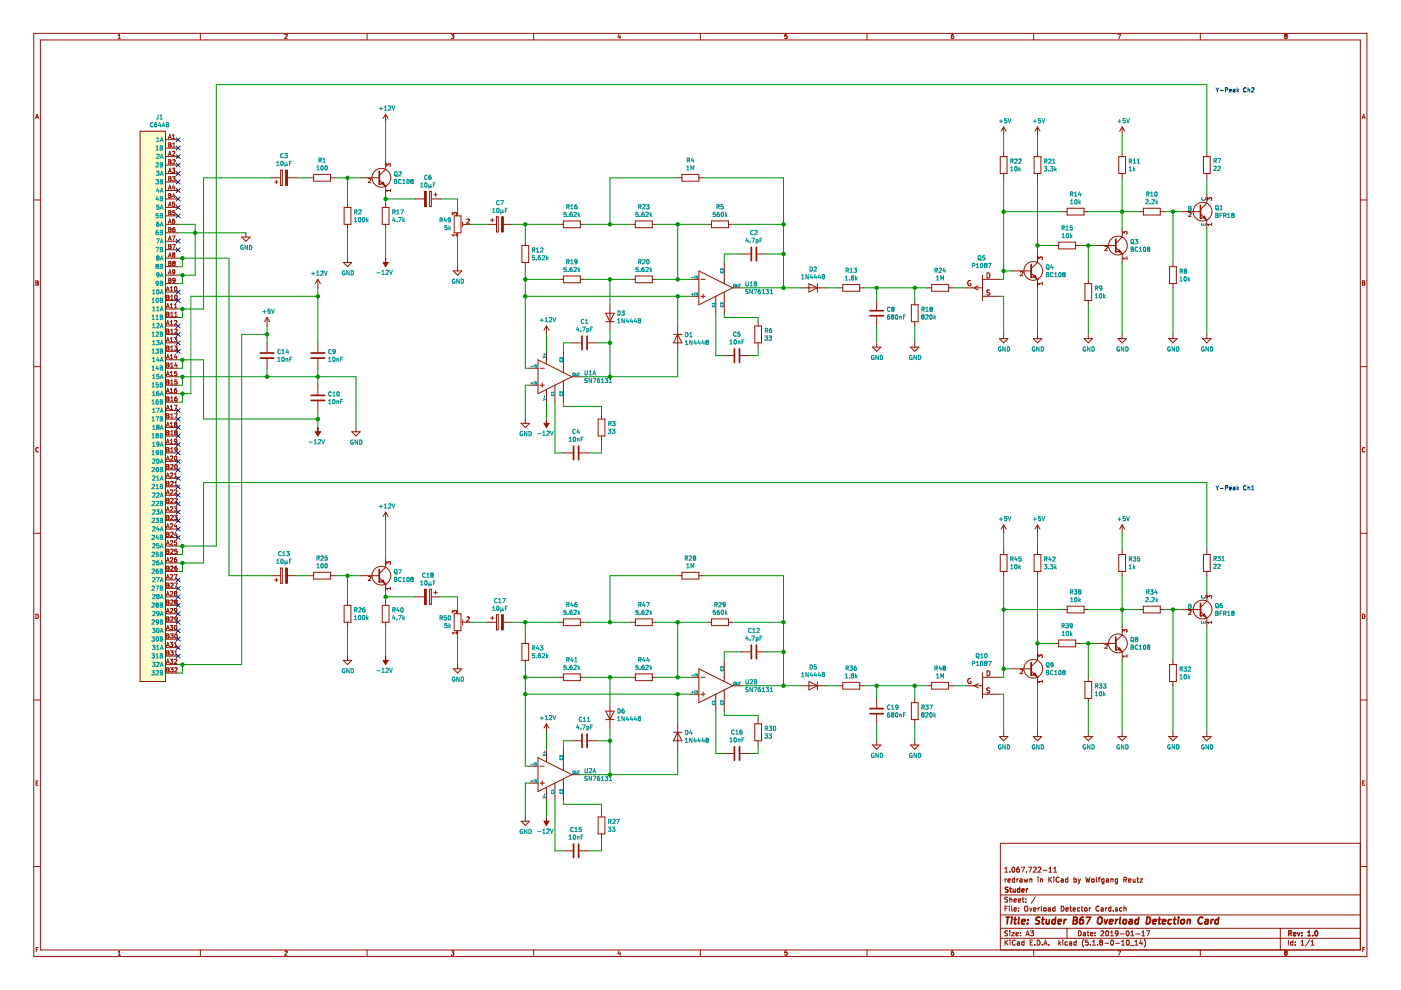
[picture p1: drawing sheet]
<svg xmlns="http://www.w3.org/2000/svg" width="297mm" height="210mm" viewBox="0 0 297 210" stroke-linecap="round" stroke-linejoin="round" font-family="sans-serif">
<path d="M.1 0h297v209.9h-297z" fill-rule="evenodd" fill="#fff" stroke="#fff" stroke-width=".21"/>
<g fill="none" stroke="#981200" stroke-width=".21">
<path d="M7.2 7.1h282.6v195.7h-282.6zM8.6 8.5h279.8v192.9h-279.8zM25 8.2h.6M25 7.5l.3-.2v.9M42.5 7.1v1.4M60.4 7.3h.3l.2 .2-.6 .7h.6M77.8 7.1v1.4M95.7 7.3h.5l-.3 .3 .3 .1v.4h-.5M113.2 7.1v1.4M131.2 7.2l-.2 .7h.6M131.5 7.6v.6M148.5 7.1v1.4"/>
<path d="M166.9 7.3h-.5v.4l.4-.1 .1 .5h-.5M183.8 7.1v1.4M201.7 7.8l.2-.2h.2l.1 .5M202.1 7.3h-.2l-.2 .3 .1 .5h.3M202.2 8.1h-.1M219.2 7.1v1.4M237 7.3h.6l-.4 .9M254.5 7.1v1.4M272.4 8.1h.1M272.5 7.6l-.1-.1 .1-.2h.4l-.2 .3M272.5 7.6h.2M272.5 7.6l-.1 .2v.3"/>
<path d="M272.7 7.6l.2 .2v.3h-.4M7.6 25.1l.3-.9 .3 .9M7.6 24.9h.5M29.7 27.8h5.4v116.7h-5.4zM35.1 29.6h2.7M35.1 33.2h2.7M35.1 36.8h2.7M35.1 31.4h2.7M35.1 35h2.7M35.1 38.6h2.7M35.7 29.4l.3-.9 .3 .9M35.7 33l.3-.9 .3 .9"/>
<path d="M35.7 36.6l.3-.9 .3 .9M35.8 30.3l.4 .2-.1 .2 .2 .2-.2 .3h-.3zM35.8 33.9l.4 .2-.1 .2 .2 .2-.2 .3h-.3zM35.8 37.5l.4 .1-.1 .3 .2 .2-.2 .3h-.3zM35.8 30.7h.3M35.8 34.3h.3M35.8 37.9h.3M35.8 29.1h.4M35.8 32.7h.4M35.8 36.3h.4M35.8 39.9h.4M36.5 35.7h.6l-.3 .3 .2 .1v.4h-.5"/>
<path d="M36.6 29.4h.5M36.6 28.7l.2-.2v.9M36.6 32.2l.3-.1 .2 .2-.6 .7h.6M36.6 37.5h.5l-.3 .3 .3 .1v.3l-.1 .2-.4-.1M36.6 31.2h.5M36.6 30.5l.3-.2v.9M36.6 34l.4-.1 .1 .2-.5 .7h.5M36.8 39.2l-.2 .6h.5M37 39.6v.6M57.5 37.7h2M58.2 38.6h.8M58.6 38.2v.8"/>
<path d="M59.5 36.1h.4v3.2h-.4zM60.9 37.7h2M65.6 37.7h.9M66.5 37h3.6v1.4h-3.6zM70.1 37.7h.9M80.4 38.1l1.4 1.4M81.8 39.5h.1M81.8 35.9l-1.4 1.3M143.7 37.7h.9M144.6 37h3.6v1.4h-3.6zM148.2 37.7h.9M288.8 25.1l.3-.9 .3 .9"/>
<path d="M288.9 24.9h.4M7.2 42.4h1.4M7.6 59.6l.5 .1-.2 .3 .2 .2-.1 .3h-.4zM7.6 60h.3M35.1 40.4h2.7M35.1 44h2.7M35.1 47.6h2.7M35.1 51.2h2.7M35.1 54.7h2.7M35.1 58.3h2.7M35.1 42.2h2.7M35.1 45.8h2.7"/>
<path d="M35.1 49.4h2.7M35.1 53h2.7M35.1 56.5h2.7M35.7 40.2l.3-.9 .3 .9M35.7 43.7l.3-.9 .3 .9M35.7 47.3l.3-.9 .3 .9M35.7 50.9l.3-.9 .3 .9M35.7 54.5l.3-.9 .3 .9M35.7 58.1l.3-.9 .3 .9M35.8 41.1l.4 .1-.1 .3 .2 .1-.2 .3h-.3zM35.8 44.6l.4 .2-.1 .3 .2 .1-.2 .3h-.3zM35.8 48.2l.4 .2-.1 .3 .2 .1-.2 .3h-.3z"/>
<path d="M35.8 51.8l.4 .2-.1 .3 .2 .1-.2 .3h-.3zM35.8 55.4l.4 .2-.1 .2 .2 .2-.2 .3h-.3zM35.8 59l.4 .2-.1 .2 .2 .2-.2 .3h-.3zM35.8 41.5h.3M35.8 45.1h.3M35.8 48.7h.3M35.8 52.3h.3M35.8 55.8h.3M35.8 59.4h.3M35.8 43.5h.4M35.8 47.1h.4M35.8 50.7h.4"/>
<path d="M35.8 54.3h.4M35.8 57.9h.4M36.5 50h.6l-.4 .9M36.6 51.8h.6l-.4 .9M36.6 43.2l.4 .1 .1 .3-.2 .1h-.3M36.6 46.9h.4v.3l-.4 .1zM36.6 43.2v.1M36.6 46.9v.1M36.6 55.6h.1M36.6 55.6l.2-.2 .3 .2M36.6 55.6l.2 .2M36.7 55.8v.1"/>
<path d="M36.7 54l-.1-.2 .1-.2 .3 .1-.1 .3M36.7 54l-.1 .2 .1 .3 .4-.1-.2-.4M36.7 54h.2M36.8 55.8h.2M36.8 55.8h-.1M36.8 41l-.2 .6h.6M37 55.8l.1 .2-.1 .3-.4-.2 .1-.2M37 46.4l-.3 .1-.1 .3M37 42.8h-.4v.5M37 41.4v.5M37 48.2h-.1a.56 .56 0 0 0-.1 .9h.2l.1-.3-.1-.2-.4 .2M37.1 57.6l-.2 .2-.3-.1v-.4l.3-.1 .2 .2-.1 .5-.4 .2"/>
<path d="M37.1 44.6h-.4l-.1 .5 .4-.1 .1 .4-.1 .1-.4-.1M37.1 59.4l-.4 .1v-.4l.3-.1 .1 .2-.1 .6-.3 .1M37.1 55.6h.1M37.1 55.6l-.1 .2M51.2 50.3h1.8l-.9 .9zM52.1 49.4v.9M73 44h1.4v3.6h-1.4zM73.7 43.1v.9M73.7 47.6v.9M81 44h1.5v3.6h-1.5zM81.8 43.1v.9M81.8 47.6v.9"/>
<path d="M88 42.2h2M91.1 40.6h.3v3.2h-.3zM91.4 42.2h2M92 41.3h.7M92.3 40.9v.7M103.3 47.6h2M104 46.7h.7M104.4 46.3v.7M105.3 46h.3v3.2h-.3zM106.7 47.6h2M110.7 52.1h1.4v3.5h-1.4zM111.4 51.2v.9"/>
<path d="M111.4 55.6v.9M118.6 47.6h.9M118.6 59.2h.9M119.5 46.8h3.5v1.5h-3.5zM119.5 58.5h3.5v1.5h-3.5zM123 47.6h.9M123 59.2h.9M133.8 47.6h.9M133.8 59.2h.9M134.7 46.8h3.6v1.5h-3.6zM134.7 58.5h3.6v1.5h-3.6zM138.3 47.6h.9"/>
<path d="M138.3 59.2h.9M150 47.6h.9M150.9 46.8h3.6v1.5h-3.6zM154.5 47.6h.9M288.4 42.4h1.4M288.9 59.6l.4 .1-.1 .3 .2 .2-.2 .3h-.3zM288.9 60h.3M7.2 77.7h1.4M35.1 61.9h2.7M35.1 65.5h2.7M35.1 69.1h2.7M35.1 72.7h2.7"/>
<path d="M35.1 76.3h2.7M35.1 79.9h2.7M35.1 63.7h2.7M35.1 67.3h2.7M35.1 70.9h2.7M35.1 74.5h2.7M35.1 78.1h2.7M35.1 60.1h2.7M35.3 61.7l.3-.9 .3 .9M35.3 65.3l.3-.9 .3 .9M35.3 68.9l.3-.9 .3 .9M35.3 72.5l.3-.9 .3 .9"/>
<path d="M35.3 76.1l.3-.9 .3 .9M35.3 79.6l.3-.9 .3 .9M35.3 77h.5l-.2 .4 .2 .1v.3h-.5zM35.3 62.6l.5 .1-.2 .3 .2 .2v.3h-.5zM35.3 66.2l.5 .1-.2 .3 .2 .2v.2l-.5 .1zM35.3 69.8l.5 .1-.2 .3 .2 .2v.2l-.5 .1zM35.3 73.4l.5 .1-.2 .3 .2 .2v.2l-.5 .1zM35.3 63h.3M35.3 66.6h.3M35.3 70.2h.3M35.3 73.8h.3M35.3 77.4h.3"/>
<path d="M35.4 61.4h.4M35.4 65h.4M35.4 68.6h.4M35.4 72.2h.4M35.4 75.8h.4M35.4 79.4h.4M36.1 61.7h.5M36.1 61l.3-.2v.9M36.1 64.6l.3-.2v.9M36.1 68.2l.3-.2v.9M36.1 71.8l.3-.2v.9M36.1 75.4l.3-.2v.9"/>
<path d="M36.1 79l.3-.3v.9M36.1 65.3h.5M36.1 68.9h.5M36.1 72.5h.5M36.1 76.1h.5M36.1 79.6h.5M36.2 73.6l.3-.2v.9M36.2 63.5h.5M36.2 62.8l.3-.2v.9M36.2 66.4l.3-.2v.9M36.2 70l.3-.2v.9M36.2 77.2l.3-.2v.8"/>
<path d="M36.2 67.1h.5M36.2 70.7h.5M36.2 74.3h.5M36.2 77.8h.5M36.9 71.6h.6l-.3 .3 .3 .1v.4h-.6M37 68.1l.3-.1 .2 .2-.6 .7h.6M37 65.3h.5M37 64.6l.2-.2v.9M37 73.4h.6l-.3 .3 .2 .1 .1 .3-.2 .2-.4-.1M37 69.9l.4-.1 .2 .2-.6 .7h.6M37 67.1h.6M37 66.4l.3-.2v.9"/>
<path d="M37.1 60.9l.1-.1a.44 .44 0 0 1 .3 .5 .44 .44 0 0 1-.4 .4l-.1-.3zM37.1 62.7l.2-.1a.44 .44 0 0 1 .3 .5 .44 .44 0 0 1-.4 .4l-.2-.4zM37.2 75.1l-.2 .6h.5M37.3 76.9l-.3 .6h.6M37.4 75.5v.6M37.5 78.7h-.5v.5h.5v.4h-.5M37.5 77.3v.5M288.4 77.7h1.4M8.1 95a.41 .41 0 0 0-.5 .4 .41 .41 0 0 0 .5 .3M35.1 83.5h2.7M35.1 87.1h2.7M35.1 90.6h2.7"/>
<path d="M35.1 94.2h2.7M35.1 97.8h2.7M35.1 81.7h2.7M35.1 85.3h2.7M35.1 88.9h2.7M35.1 92.4h2.7M35.1 96h2.7M35.1 99.6h2.7M35.3 83.2l.3-.9 .3 .9M35.3 86.8l.3-.9 .3 .9M35.3 90.4l.3-.9 .3 .9M35.3 94l.3-.9 .3 .9"/>
<path d="M35.3 97.6l.3-.9 .3 .9M35.3 94.9l.5 .1-.2 .3 .2 .2v.3h-.5zM35.3 80.5l.5 .1-.2 .4 .2 .1v.3h-.5zM35.3 84.1l.5 .1-.2 .4 .2 .1v.3h-.5zM35.3 87.7l.5 .1-.2 .4 .2 .1v.3h-.5zM35.3 91.3l.5 .1-.2 .3 .2 .2v.3h-.5zM35.3 98.5l.5 .1-.2 .3 .2 .2v.3h-.5zM35.3 81h.3M35.3 84.6h.3M35.3 88.2h.3M35.3 91.7h.3M35.3 95.3h.3"/>
<path d="M35.3 98.9h.3M35.4 83h.4M35.4 86.6h.4M35.4 90.2h.4M35.4 93.8h.4M35.4 97.3h.4M36.1 82.6l.3-.3v.9M36.1 86.2l.3-.3v.9M36.1 89.8l.3-.3v.9M36.1 93.4l.3-.3v.9M36.1 83.2h.5M36.1 86.8h.5"/>
<path d="M36.1 90.4h.5M36.1 94h.5M36.1 96.8l.4-.1 .1 .2-.5 .7h.5M36.2 80.8l.3-.3v.9M36.2 84.4l.3-.3v.9M36.2 91.6l.3-.3v.9M36.2 88l.3-.3v.9M36.2 95.2l.3-.3v.9M36.2 81.4h.5M36.2 85h.5M36.2 88.6h.5M36.2 92.2h.5"/>
<path d="M36.2 95.8h.5M36.2 98.6l.3-.1 .2 .2-.6 .7h.6M36.9 85.9h.6l-.3 .9M37 87.7h.6l-.4 .9M37 89.8v-.2l.3-.1 .2 .2-.2 .2M37 93.2l.1 .4 .2 .1 .2-.2M37 89.8l.1 .1M37.1 93.2l.2-.1 .2 .2v.5l-.4 .2M37.1 96.8l.1-.1a.44 .44 0 0 1 .3 .5 .44 .44 0 0 1-.4 .4l-.1-.3zM37.1 89.9h.1M37.1 93.2h-.1M37.1 98.6l.2-.1a.44 .44 0 0 1 .3 .5 .44 .44 0 0 1-.4 .4l-.2-.4z"/>
<path d="M37.2 89.9l-.2 .2 .2 .3 .3-.1-.2-.4M37.2 89.9h.1M37.2 91.7l-.2-.2 .2-.2 .4 .2-.2 .2M37.2 91.7l-.2 .2 .2 .3 .4-.2-.2-.3M37.2 91.7h.2M37.4 82.3h-.2a.56 .56 0 0 0 0 .9l.3-.1v-.3l-.3-.1-.2 .2M37.5 84.1l-.3 .1-.2 .3 .1 .4 .4 .1v-.5h-.3l-.2 .2M37.5 80.5h-.4l-.1 .5 .4-.1 .2 .4-.2 .1-.4-.1M37.6 95.3l-.5 .1v-.4l.3-.1 .2 .2-.1 .5-.4 .2M289.4 95a.41 .41 0 0 0-.6 .4 .41 .41 0 0 0 .6 .3M7.2 113.1h1.4M35.1 101.4h2.7"/>
<path d="M35.1 105h2.7M35.1 108.6h2.7M35.1 112.2h2.7M35.1 115.8h2.7M35.1 119.4h2.7M35.1 103.2h2.7M35.1 106.8h2.7M35.1 110.4h2.7M35.1 114h2.7M35.1 117.6h2.7M35.3 101.2l.3-.9 .3 .9M35.3 104.8l.3-.9 .3 .9"/>
<path d="M35.3 108.4l.3-.9 .3 .9M35.3 112l.3-.9 .3 .9M35.3 115.5l.3-.9 .3 .9M35.3 119.1l.3-.9 .3 .9M35.3 102.1l.5 .1-.2 .3 .2 .2v.2l-.5 .1zM35.3 105.7l.5 .1-.2 .3 .2 .2v.2l-.5 .1zM35.3 109.3l.5 .1-.2 .3 .2 .2v.2l-.5 .1zM35.3 112.9h.5l-.2 .4 .2 .1v.3h-.5zM35.3 116.4l.5 .1-.2 .4 .2 .1v.3h-.5zM35.3 102.5h.3M35.3 106.1h.3M35.3 109.7h.3"/>
<path d="M35.3 113.3h.3M35.3 116.9h.3M35.4 100.9h.4M35.4 104.5h.4M35.4 108.1h.4M35.4 111.7h.4M35.4 115.3h.4M35.4 118.9h.4M36.1 100.4l.4-.1 .1 .2-.5 .7h.5M36.1 107.6l.4-.1 .1 .2-.5 .7h.5M36.1 111.1h.4l.1 .2-.5 .7h.5M36.1 114.7l.4-.1 .1 .3-.5 .6h.5"/>
<path d="M36.2 103.9l-.1 .1M36.2 103.9h.4M36.2 118.3h-.1M36.2 118.3h.4M36.2 102.2l.3-.1 .2 .2-.6 .7h.6M36.2 105.8l.3-.1 .2 .2-.6 .7h.6M36.2 109.4l.3-.1 .2 .2-.6 .7h.6M36.2 112.9h.3l.2 .2-.6 .6h.6M36.2 116.5l.3-.1 .2 .3-.6 .6h.6M36.6 103.9v.1M36.6 118.3h.1M36.6 104v.3l-.5 .5h.5"/>
<path d="M36.6 118.3v.3l-.5 .5h.5M36.9 107.5h.6l-.3 .3 .3 .1v.4h-.6M37 104l.3-.1 .2 .2-.6 .7h.6M37 100.5l.2-.2v.9M37 101.2h.5M37 109.3h.6l-.3 .3 .2 .1 .1 .3-.2 .2-.4-.1M37 105.8l.4-.1 .2 .2-.6 .7h.6M37 102.3l.3-.2v.9M37 103h.6M37.2 111l-.2 .6h.5M37.3 112.8l-.3 .6h.6M37.4 118.2h-.2a.56 .56 0 0 0 0 .9l.3-.1v-.3l-.3-.1-.2 .2"/>
<path d="M37.4 111.4v.6M37.5 114.6h-.5v.5h.5v.4h-.5M37.5 113.2v.5M37.5 116.4h-.4l-.1 .5 .4-.1 .2 .4-.2 .1-.4-.1M288.4 113.1h1.4M7.6 130.2a.46 .46 0 0 1 .5 .5 .46 .46 0 0 1-.5 .4zM35.1 123h2.7M35.1 126.5h2.7M35.1 130.1h2.7M35.1 133.7h2.7M35.1 137.3h2.7M35.1 121.2h2.7"/>
<path d="M35.1 124.8h2.7M35.1 128.3h2.7M35.1 131.9h2.7M35.1 135.5h2.7M35.1 139.1h2.7M35.3 122.7l.3-.9 .3 .9M35.3 126.3l.3-.9 .3 .9M35.3 129.9l.3-.9 .3 .9M35.3 133.5l.3-.9 .3 .9M35.3 137.1l.3-.9 .3 .9M35.3 120l.5 .1-.2 .4 .2 .1v.3h-.5zM35.3 123.6l.5 .1-.2 .4 .2 .1v.3h-.5z"/>
<path d="M35.3 127.2l.5 .1-.2 .3 .2 .2v.3h-.5zM35.3 130.8l.5 .1-.2 .3 .2 .2v.3h-.5zM35.3 134.4l.5 .1-.2 .3 .2 .2v.3h-.5zM35.3 138l.5 .1-.2 .3 .2 .2v.2l-.5 .1zM35.3 120.5h.3M35.3 124.1h.3M35.3 127.6h.3M35.3 131.2h.3M35.3 134.8h.3M35.3 138.4h.3M35.4 122.5h.4M35.4 126.1h.4"/>
<path d="M35.4 129.7h.4M35.4 133.2h.4M35.4 136.8h.4M36.1 132.6h.5l-.3 .3 .3 .1v.5l-.5-.1M36.1 139.8h.5l-.3 .3 .3 .1v.4h-.5M36.1 136.2h.5l-.3 .3 .3 .1M36.1 121.9l.4-.1 .1 .3-.5 .6h.5M36.1 125.5l.4-.1 .1 .3-.5 .6h.5M36.1 129.1l.4-.1 .1 .3-.5 .6h.5M36.1 134.4h.6l-.3 .3 .3 .1v.4h-.6M36.1 138h.6l-.3 .3 .3 .1v.4h-.6M36.2 120.1l.3-.1 .2 .3-.6 .6h.6"/>
<path d="M36.2 123.7l.3-.1 .2 .3-.6 .6h.6M36.2 127.3l.3-.1 .2 .3-.6 .6h.6M36.2 130.9l.3-.1 .2 .3-.6 .6h.6M36.6 136.6h.1M36.6 136.6v.4h-.5M36.9 121.8h.6l-.3 .9M37 139.9l.3-.1 .2 .2-.6 .7h.6M37 125.6h.1M37 136.4l.2-.2v.9M37 125.6l.2-.2 .3 .2M37 125.6l.2 .2M37 137.1h.5"/>
<path d="M37 123.6h.6l-.4 .9M37 138.2l.3-.2v.9M37 138.9h.6M37.1 132.7l.1-.1a.44 .44 0 0 1 .3 .5 .44 .44 0 0 1-.4 .4l-.1-.3zM37.1 134.5l.2-.1a.44 .44 0 0 1 .3 .5 .44 .44 0 0 1-.4 .4l-.2-.4zM37.2 125.8l-.2 .2 .2 .3 .3-.1-.2-.4M37.2 125.8h.1M37.2 127.6l-.2-.2 .2-.2 .4 .2-.2 .2M37.2 127.6l-.2 .2 .2 .3 .4-.2-.2-.3M37.2 127.6h.2M37.5 120l-.3 .1-.2 .3 .1 .4 .4 .1v-.5h-.3l-.2 .2M37.5 125.6h.1"/>
<path d="M37.5 129.4l-.2 .2-.2-.1-.1-.4 .3-.1 .2 .2v.5l-.4 .2M37.5 125.6l-.2 .2M37.6 131.2l-.5 .1v-.4l.3-.1 .2 .2-.1 .5-.4 .2M288.9 130.2a.46 .46 0 0 1 .5 .5 .46 .46 0 0 1-.5 .4zM7.2 148.4h1.4M35.1 140.9h2.7M35.1 142.7h2.7M35.3 140.7l.3-.9 .3 .9M35.3 141.6l.5 .1-.2 .3 .2 .2v.2l-.5 .1zM35.3 142h.3M35.4 140.4h.4M36.1 141.6h.6l-.3 .3 .3 .1v.4h-.6"/>
<path d="M37 141.7l.4-.1 .2 .2-.6 .7h.6M288.4 148.4h1.4M7.7 166h.3M8.1 165.6h-.4v.9h.4M288.4 178.8h-76.3v22.6M288.9 166h.3M289.3 165.6h-.4v.9h.4M7.2 183.7h1.4M212.1 198.9h76.3M212.1 196.8h76.3M212.1 194h76.3M212.1 189.7h76.3"/>
<path d="M213 184.9h.6M213 184.2l.3-.3v1M213.1 186.3v.7M213.1 199.3v1.1M213.1 192.6h.3M213.2 199.8l.5 .6M213.4 186.3l-.3 .2M213.6 192.1h-.5v1.1M213.6 197.4h-.5v.4a.44 .44 0 0 1 .5 .5l-.6 .1M213.6 190.3h-.5v.3a.44 .44 0 0 1 .5 .6h-.6M213.7 199.3l-.6 .6M213.7 186.7l.5-.1v-.2l-.3-.1-.2 .2v.5h.5"/>
<path d="M214 192.1v.1M214 192.5v.7M214.1 184.8v.1M214.1 190.2v1.1M214.1 197.4v.1M214.1 197.7v.7M214.1 190.7l.4-.1 .1 .7M214.2 199.3v.1M214.2 199.7v.7M214.5 197.7h.6l-.6 .7h.6M214.5 192.1v.9l.2 .2M214.7 186.4v.5l.4 .1"/>
<path d="M214.7 186.4h.4M214.7 183.9h.1a.51 .51 0 0 1 .4 .5 .51 .51 0 0 1-.5 .5l-.1-.4zM214.7 186.4h.1M215 192.8l.5-.1v-.2h-.3l-.2 .1 .1 .5h.4M215 190.9l.5-.1v-.2h-.3l-.2 .1 .1 .5h.4M215.1 186v1M215.3 199.4a.47 .47 0 0 0-.7 .5 .47 .47 0 0 0 .7 .4M215.4 198.1l.5-.1v-.2l-.3-.1-.2 .2 .1 .5h.4M215.6 186.3v.7M215.7 199.7h.4l.1 .7M215.9 190.9l.5-.1v-.2h-.3l-.2 .1 .1 .5h.4M215.9 186.3l-.3 .2"/>
<path d="M216 193.1v.1M216 192.5v.1M216.1 183.9l-.5 .2v.6l.2 .2 .3-.1v-.5h-.3l-.2 .2M216.2 199.9l-.5 .2 .1 .3 .4-.1M216.3 186.4h.4v.6M216.4 197.8v.1M216.4 198.3v.1M216.5 183.9h.7l-.4 1M216.7 186.6l-.5 .2 .2 .2h.3M216.7 190.6h.4M216.9 190.2v.9l.2 .2M217.1 199.7h-.3l-.2 .2 .1 .4h.4"/>
<path d="M217.1 199.3v1.1M217.1 186.3l.2 .7 .2-.5 .2 .5 .2-.7M217.4 192.2l.3-.1 .2 .2v.5l-.2 .4-.4-.2-.1-.5zM217.5 191.2v.1M217.5 190.6v.1M217.5 198.4l.4-1 .3 1M217.6 198.1h.5M217.6 184.8v.1M218 183.9h.7l-.4 1M218.3 192.5l.2 .7 .3-.7M218.3 186.4h.4l.1 .6M218.3 186.3v.7"/>
<path d="M218.4 199.8h.4M218.5 197.4h.6l-.3 .4 .3 .1v.4h-.6M218.9 199.3h-.5v1.1h.5M219.1 184l.4-.1 .2 .3-.7 .7h.7M219.1 192.8l.5-.1v-.2h-.3l-.2 .1 .1 .5h.4M219.5 190.2l-.9 1.3M219.9 199.3a.54 .54 0 0 1 .6 .6 .54 .54 0 0 1-.6 .5zM220.1 186v.1M220.1 186.3v.7M220.1 192.5v.7M220.1 184l.4-.1 .2 .3-.7 .7h.7M220.4 192.5l-.3 .2"/>
<path d="M220.6 186.4h.4v.6M220.6 186.3v.7M220.8 192.1v.9l.1 .2M221.2 184.5h.8M221.3 192.6h.5v.5h-.5zM222.3 192.5h.4v.7M222.4 186v1M222.4 184.2l.3-.3v1M222.4 184.9h.6M222.5 186.4l.5 .6M222.7 192.7l-.5 .2 .2 .3 .3-.1M223 186l-.6 .6"/>
<path d="M223.4 186v.1M223.4 186.3v.7M223.4 184.9h.6M223.4 184.2l.3-.3v1M223.7 192.5h-.3l-.2 .2v.4h.5M223.7 192.1v1.1M224.5 199.3v1.1M224.5 186.1a.47 .47 0 0 0-.6 .4 .47 .47 0 0 0 .6 .4M224.6 200l.3 .4M224.9 199.7l-.4 .4M225 192.1a.53 .53 0 0 1 .6 .5 .53 .53 0 0 1-.6 .6zM225 186.4h.4v.6"/>
<path d="M225.3 199.3v.1M225.3 199.7v.7M225.4 186.6l-.5 .2 .2 .2h.3M226 192.8l.5-.1v-.2h-.4l-.1 .1 .1 .5h.4M226.2 196.8v2.1M226.3 199.7h-.3l-.2 .2v.4h.5M226.4 186.4l-.3-.1-.2 .2v.4l.5 .1M226.4 186v1M226.8 199.7h.4v.7M226.8 192.5h.4M227 192.1v.9l.2 .2M227.2 199.9l-.5 .2 .2 .3 .3-.1"/>
<path d="M227.5 192.8l.5-.1v-.2h-.3l-.2 .1 .1 .5h.4M227.7 186.4l.3-.1 .2 .2v.4l-.5 .1M227.7 186v1M228.2 199.7h-.3l-.2 .2v.4h.5M228.2 199.3v1.1M228.6 186.3l.2 .7M228.6 197.4a.53 .53 0 0 1 .6 .5 .53 .53 0 0 1-.6 .5zM228.8 187l-.2 .4M228.9 192.5h-.3l-.2 .2 .1 .4h.4M229.1 186.3l-.3 .7M229.2 192.5h.4M229.4 192.1v.9l.2 .2"/>
<path d="M229.7 197.8h.4v.6M229.8 199.2a1.21 1.21 0 0 0 0 1.6M230 192.6h.4v.5h-.4zM230.1 198l-.5 .2 .2 .2h.3M230.2 186l.2 1 .2-.7 .2 .7 .3-1M230.5 197.7h.4M230.7 197.4v.9l.2 .1M230.7 199.3h-.5l-.1 .5h.5l.1 .5h-.6M230.9 192.5v.7M231.2 198.1l.5-.1v-.2l-.3-.1-.2 .2 .1 .5h.4M231.2 192.5l-.3 .2M231.5 186.4h.4v.6l-.4-.1z"/>
<path d="M231.6 199.6l.3-.3v1.1M232.2 198.3v.1M232.2 197.8v.1M232.4 186v.9l.2 .1M232.9 186.3h.4M233 192.2a.47 .47 0 0 0-.7 .5 .47 .47 0 0 0 .7 .4M233.3 186l-.3 .1v.9M233.4 199.8l-.2 .2 .2 .4 .4-.2-.2-.4M233.4 199.8l-.2-.2 .2-.3 .3 .1v.3l-.1 .1M233.4 199.8h.2M233.4 197.5l.4-.1 .2 .3-.6 .7h.6M233.5 192.5h.4v.7"/>
<path d="M233.9 192.7l-.5 .2 .2 .3 .3-.1M234.1 186.3l-.1 1h-.4M234.1 186.4l-.3-.1-.2 .2v.4l.5 .1M234.2 200h.8M234.4 192.5v.7M234.5 197.5l.2-.1a.51 .51 0 0 1 .4 .5 .51 .51 0 0 1-.5 .5l-.2-.4zM234.6 186.4h.4v.6M234.7 192.5l-.3 .2M235 186.6l-.5 .2 .2 .2h.3M235.4 198.4h.7M235.4 197.7l.3-.3v1M235.5 192.5h-.3l-.2 .2 .1 .4h.4"/>
<path d="M235.5 186.3v.7M235.5 192.1v1.1M235.5 186.4h.4l.1 .6M235.6 199.4l.1-.1a.51 .51 0 0 1 .4 .6 .51 .51 0 0 1-.5 .4l-.1-.3zM236 193.1v.1M236.5 200h.8M236.9 198.4h-.3M236.9 198.3v.1M236.9 192.5l-.4 .1v.2l.4 .1v.2h-.4M236.9 186.4l-.3-.1-.2 .2 .1 .4 .4 .1M236.9 186.3v1h-.4M237.1 197.8l-.5 .2-.2-.4 .2-.2 .5 .2-.2 .7"/>
<path d="M237.5 198h.8M237.8 199.6l.3-.3v1.1M237.8 192.5h-.3l-.2 .2 .1 .4h.4M238.3 186.5h.5v-.5h-.5v1M238.3 192.6l.4-.1 .1 .7M238.3 192.1v1.1M238.5 186.5l.4 .5M238.9 197.5l.1-.1a.51 .51 0 0 1 .4 .5 .51 .51 0 0 1-.5 .5l-.1-.4zM238.9 199.4l.2-.1a.51 .51 0 0 1 .3 .6 .51 .51 0 0 1-.4 .4l-.2-.3zM239.3 186.7l.5-.1-.1-.2-.3-.1-.1 .2v.5h.4M239.8 198.4h.6M239.8 197.7l.3-.3v1"/>
<path d="M240.2 186.3l.1 .7 .4-.1M240.6 199.6l.3-.3v1.1M240.7 186.3v.7M240.8 198h.8M241 186.3h.4M241.2 186v.9l.2 .1M241.7 186.3h.5l-.5 .7h.5M241.9 199.3l-.3 .8h.7M242.1 198.4h.6M242.1 197.7l.3-.3v1M242.1 199.7v.7M242.6 199.2a1.21 1.21 0 0 1 0 1.6"/>
<path d="M243.1 197.4h.7l-.5 1M271.5 196.8v4.6M273.2 199.3v1.1M274.1 199.7h-.3l-.2 .2 .1 .4h.4M274.1 199.3v1.1M274.6 199.7v.1M275.9 199.6l.3-.3v1.1M277.7 199.3l-.9 1.3M278 199.6l.3-.3v1.1M288.4 183.7h1.4M7.7 201.3h.3M8.1 200.9h-.4v.9"/>
<path d="M25 201.9l.3-.3v.9M25 202.5h.6M42.5 201.4v1.4M60.4 201.7l.3-.1 .2 .3-.6 .6h.6M77.8 201.4v1.4M95.7 201.6h.5l-.3 .4h.3v.4h-.5M113.2 201.4v1.4M131.2 201.6l-.2 .6h.6M131.5 201.9v.6M148.5 201.4v1.4M166.9 201.6h-.5v.4h.4l.1 .4h-.5M183.8 201.4v1.4"/>
<path d="M202.1 201.6l-.3 .2-.1 .5 .2 .2 .3-.1-.1-.4h-.2l-.2 .1M219.2 201.4v1.4M219.4 200.3v.1M221 200.3v.1M221.3 200.4l.4-1.1 .3 1.1M221.4 200.1h.5M222.4 200.3v.1M231.2 200.3v.1M231.6 200.4h.6M232.7 200.3v.1M237 201.6h.6l-.4 .9M237.8 200.4h.6"/>
<path d="M239.6 200.5h.8M240.6 200.4h.6M254.5 201.4v1.4M272.5 202l-.1 .1M272.5 202l-.1-.2 .1-.2 .4 .1-.2 .3M272.5 202h.2M272.5 202h.1M272.7 202l.2 .2-.2 .3-.3-.1v-.3M274.6 200.3v.1M275.9 200.4h.6M278 200.4h.6M288.9 201.3h.3"/>
<path d="M289.4 200.9h-.5v.9"/>
<circle cx="80.9" cy="37.7" r="1.99"/>
</g>
<g fill="none" stroke="#981200" stroke-width=".27">
<path d="M213.7 188.2h-.5a.46 .46 0 0 0 .5 .6l-.1 .3h-.5M214 188.5h.4M214.2 188.1v.9l.2 .2M214.8 188.5v.6h.5M215.3 188.5v.7M216.2 188.5h-.3l-.2 .2 .1 .4h.4M216.2 188.1v1.1M216.7 188.8l.5-.1-.1-.2h-.3l-.1 .1v.5h.4M217.6 188.5v.7M217.9 188.5l-.3 .2M273.2 197.9h.5l.1-.4-.6-.1v1M273.5 197.9l.3 .5"/>
<path d="M274.3 198.1l.5-.1-.1-.2-.3-.1-.1 .2v.5h.4M275.1 197.7l.2 .7 .3-.7M276 198.3v.1M276 197.8v.1M277.3 198.4h.6M277.3 197.7l.3-.3v1M278.3 198.3v.1M278.9 197.5l.1-.1a.51 .51 0 0 1 .4 .5 .51 .51 0 0 1-.5 .5l-.1-.4z"/>
</g>
<g fill="none" stroke="#981200" stroke-width=".36">
<path d="M80.4 36.3v2.7M213.3 194.5h.8M213.7 194.5l-.2 1.4M214.5 195l-.1 .9M214.6 194.5v.1M215 195h.5M215.3 194.5l-.2 1.2 .3 .2M216.1 194.5l-.2 1.2 .2 .2M216.6 195.4l.7-.1v-.3h-.6l-.1 .7 .2 .2 .4-.1M217.9 195.8l-.1 .1M217.9 195v.2M220.5 194.5h-.5l-.3 .2 .1 .4 .5 .2v.5l-.2 .1-.6-.1"/>
<path d="M220.9 195h.5M221.1 194.5l-.1 1.2 .3 .2M221.9 195l-.1 .8h.6M222.5 195l-.1 .9M223.8 195h-.6l-.2 .6 .2 .3 .5-.1M223.8 194.5l-.1 1.4M224.3 195.4l.7-.1v-.3h-.6l-.1 .7 .2 .2 .4-.1M225.7 195l-.2 .9M226.1 195l-.5 .2M227.6 195.2h.5M227.7 194.5h.4l.3 .2-.3 .5 .2 .1v.3l-.3 .3h-.5zM229.7 194.5h-.4l-.2 .3-.2 .8 .2 .3 .5-.1 .1-.5-.1-.2-.4-.1-.3 .3"/>
<path d="M230.3 194.5h.9l-.7 1.4M232.8 194.7l.6-.2a.8 .8 0 0 1 .3 .8 .8 .8 0 0 1-.7 .6l-.2-.1a.99 .99 0 0 1 0-1.1zM234.2 195l.2 .9 .4-.9M235.2 195.4l.7-.1v-.3h-.5l-.2 .7 .2 .2 .4-.1M236.6 195l-.1 .9M237 195l-.4 .2M237.5 194.5l-.1 1.2 .2 .2M238.2 195.1l.5-.1 .2 .2-.2 .6-.2 .1-.4-.1zM239.5 195h.5v.9M240.1 195.3l-.7 .1-.1 .3 .2 .2 .5-.1M241.4 195l-.6 .1-.2 .5 .3 .3 .4-.1M241.4 194.5l-.1 1.4"/>
<path d="M243.2 194.5a.72 .72 0 0 1 .7 .6 .72 .72 0 0 1-.5 .8h-.4zM244.4 195.4l.7-.1v-.3h-.4l-.2 .2v.6h.5M245.6 195h.5M245.8 194.5l-.1 1.2 .3 .2M246.5 195.4l.6-.1v-.3h-.5l-.2 .7 .2 .2 .4-.1M248.4 195h-.5l-.2 .6 .2 .3 .4-.1M248.8 195h.6M249.1 194.5l-.2 1.2 .3 .2M249.8 195l-.1 .9M249.9 194.5v.1M250.6 195h.3l.3 .2-.1 .4-.3 .3-.4-.1v-.6zM251.8 195.1l.5-.1v.9"/>
<path d="M251.8 195l-.1 .9M255 194.6a.68 .68 0 0 0-.9 .4 .68 .68 0 0 0 .5 .9l.3-.1M255.6 195h.5v.9M256.1 195.3l-.7 .2 .2 .4 .5-.1M256.9 195l-.2 .9M257.3 195l-.5 .2M258.3 195h-.5l-.2 .6 .2 .3 .4-.1M258.4 194.5l-.2 1.4"/>
</g>
<path d="M29.7 27.8h5.4v116.7h-5.4z" fill-rule="evenodd" fill="#fffecd" stroke="#fffecd" stroke-width=".21"/>
<g fill="none" stroke="#009596" stroke-width=".21">
<path d="M32.4 26.1a.4 .4 0 0 0-.5 .3 .4 .4 0 0 0 .5 .4M33 38.1h.6l-.3 .3 .3 .1v.4h-.6M33.1 31.8h.5M33.1 31.2l.2-.3v.9M33.1 34.6l.3-.1 .2 .3-.6 .6h.6M33.2 36.3h.5l-.3 .3 .3 .1v.4h-.5M33.2 26l-.3 .1-.1 .3v.4l.4 .1v-.5l-.3-.1-.1 .2M33.2 30h.5M33.2 29.4l.3-.3v.9M33.2 32.8l.4-.1 .1 .3-.5 .6h.5M33.4 39.8l-.2 .7h.6M33.5 24.4v.6l-.3 .3"/>
<path d="M33.8 26l-.2 .6h.6M33.9 25.3h.5M33.9 24.6l.3-.2v.9M34 30l.3-.9 .3 .9M34 33.6l.3-.9 .3 .9M34 37.2l.3-.9 .3 .9M34 30.9l.5 .2-.2 .2 .2 .2-.1 .3h-.4zM34 34.5l.5 .2-.2 .2 .2 .2-.1 .3h-.4zM34 38.1l.5 .2-.2 .2 .2 .2-.1 .3h-.4zM34 31.3h.3M34 34.9h.3M34 38.5h.3"/>
<path d="M34 26.3v.6M34.1 29.8h.4M34.1 33.4h.4M34.1 36.9h.4M34.4 26.9l.3-.9 .3 .9M34.5 26.6h.4M35.3 26l.5 .2-.2 .2 .2 .2-.2 .3h-.3zM35.3 26.4h.3M58.7 35.1h.5M58.7 34.4l.2-.2v.9M59.6 34.3l.1-.1a.44 .44 0 0 1 .4 .5 .44 .44 0 0 1-.4 .4l-.2-.3zM60.1 32.7a.4 .4 0 0 0-.6 .3 .4 .4 0 0 0 .6 .4"/>
<path d="M60.4 32.6h.5l-.3 .3 .2 .1M60.4 35l.2 .1 .2-.1M60.4 34.5v.9M60.8 33h.1M60.8 35l.2 .1M60.8 34.5v.5M60.9 33l-.1 .4h-.4M61.4 34.6h.3M61.8 34.2h-.4v.9M67.2 36h.5M67.2 35.4l.2-.3v.9M67.6 34l.5-.1v-.3l-.5-.1v.9"/>
<path d="M67.8 34l.3 .4M68.2 35.2v-.1a.44 .44 0 0 1 .4 .5 .44 .44 0 0 1-.4 .4l-.2-.3zM68.5 34.4h.5M68.5 33.8l.2-.3v.9M69 35.2l.1-.1a.44 .44 0 0 1 .3 .5 .44 .44 0 0 1-.4 .4l-.1-.3zM89.2 39.7h.5M89.2 39l.2-.2v.9M90.1 38.9l.1-.1a.44 .44 0 0 1 .4 .4 .44 .44 0 0 1-.4 .4l-.2-.3zM90.6 37.2a.4 .4 0 0 0-.6 .4 .4 .4 0 0 0 .6 .3M90.9 39.1v.9M90.9 39.5l.2 .2 .3-.2M91.3 37.1h-.1a.56 .56 0 0 0-.1 .9h.2l.1-.3-.1-.2-.4 .2"/>
<path d="M91.4 39.5l.1 .2M91.4 39.1v.4M91.9 39.2h.3M92.3 38.8h-.4v.9M145.6 36h.5M145.6 35.4l.3-.3v.9M145.7 34l.5-.1v-.3l-.5-.1v.9M145.9 34l.3 .4M146.5 36v-.9l.3 .7 .3-.7v.9M146.8 33.5l-.2 .6h.5M147 33.8v.6M33 52.4h.6l-.3 .9"/>
<path d="M33.1 56.2v.1M33.1 56.3l.2 .1M33.1 56.2l.2-.2 .3 .2M33.2 50.7h.6l-.4 .9M33.2 54.4v.1M33.2 54.5l.2 .1M33.2 54.4l.2-.2 .3 .2M33.2 48.9l-.1 .7 .2 .2 .3-.2-.2-.4-.3 .2M33.3 43.9h.4v.3l-.1 .2-.4-.1M33.3 43.9h-.1M33.3 56.4l-.2 .2 .2 .3 .3-.1-.2-.4M33.3 48.9h-.1"/>
<path d="M33.3 56.4h.1M33.3 41.6l-.2 .7h.5M33.4 54.6l-.2 .2 .2 .3 .3-.1-.1-.4M33.4 54.6h.2M33.5 42v.6M33.5 48.9h-.2M33.6 45.3h-.5v.4h.5v.4h-.5M33.6 56.2v.1M33.6 56.3l-.2 .1M33.6 47.1l-.3 .2-.1 .5 .2 .2 .3-.1v-.3l-.1-.2-.4 .2M33.6 40.2v.6M33.7 43.5h-.4l-.1 .4"/>
<path d="M33.7 54.4v.1M33.7 58.2l-.1 .2h-.3v-.5l.3-.1 .1 .2v.5l-.4 .2M33.7 54.5l-.1 .1M34 40.8l.3-.9 .3 .9M34 44.4l.3-.9 .3 .9M34 45.3l.5 .1-.2 .3 .2 .2-.1 .2-.4 .1zM34 48l.3-.9 .3 .9M34 51.6l.3-.9 .3 .9M34 55.1l.3-.9 .3 .9M34 58.7l.3-.9 .3 .9M34 41.7l.5 .2-.2 .2 .2 .2-.1 .2-.4 .1zM34 48.9l.5 .1-.2 .3 .2 .2-.1 .2-.4 .1z"/>
<path d="M34 52.4l.5 .2-.2 .3 .2 .1-.1 .3h-.4zM34 56l.5 .2-.2 .3 .2 .1-.1 .3h-.4zM34 59.6l.5 .2-.2 .3 .2 .1-.1 .3h-.4zM34 42.1h.3M34 45.7h.3M34 49.3h.3M34 52.9h.3M34 56.5h.3M34.1 40.5h.4M34.1 44.1h.4M34.1 47.7h.4M34.1 51.3h.4"/>
<path d="M34.1 54.9h.4M34.1 58.5h.4M51.5 52.1a.4 .4 0 0 0-.5 .4 .4 .4 0 0 0 .6 .3v-.3h-.2M52.5 52v.9l-.5-.9v.9M52.9 52a.45 .45 0 0 1 .5 .4 .45 .45 0 0 1-.5 .5zM75.1 47h.6M75.1 46.4l.3-.3v.9M75.2 44.9h.5v-.3l-.5-.1v.9M75.4 44.9l.3 .5M76 44.6l.4-.1 .2 .2-.6 .7h.6M76.1 46.2l.1-.1a.44 .44 0 0 1 .3 .5 .44 .44 0 0 1-.4 .4l-.1-.3zM76.9 46.2l.2-.1a.44 .44 0 0 1 .3 .5 .44 .44 0 0 1-.4 .4z"/>
<path d="M77.8 46.1v.9M77.8 46.7l.3 .3M78.1 46.4l-.3 .4M83.3 44.9h.4v-.3l-.4-.1v.9M83.4 46.1l-.2 .6h.6M83.5 44.9l.3 .5M83.7 46.4v.6M84.1 45.4h.5M84.1 44.7l.3-.2v.9M84.1 46.9v.1M84.5 46.1h.6l-.4 .9M84.9 44.5h.6l-.4 .9"/>
<path d="M85.4 46.1v.9M85.5 46.7l.3 .3M85.8 46.4l-.4 .4M104.4 45.1h.5M104.4 44.4l.3-.2v.9M105.4 44.2h.1a.44 .44 0 0 1 .3 .4 .44 .44 0 0 1-.4 .4l-.1-.3zM105.8 42.6a.4 .4 0 0 0-.5 .4 .4 .4 0 0 0 .5 .3M106.1 42.5h.6l-.4 .9M106.2 44.9l.1 .2 .3-.2M106.2 44.5v.9M106.6 44.9l.1 .2M106.6 44.5v.4"/>
<path d="M107.1 44.6h.3M107.6 44.2h-.5v.9M113.1 53l.3 .5M113.3 52.6h-.4v.9M113.3 52.6h.1M113.3 54.2h-.4l-.1 .4h.5v.4h-.5M113.3 52.6v.4h-.4M113.7 52.8l.3-.2v.9M113.7 53.5h.5M113.7 55v.1M114.6 54.2h-.3l-.2 .4 .1 .4 .4 .1v-.5l-.3-.1-.2 .2M114.6 52.6h.3l.2 .2-.5 .7h.5"/>
<path d="M115 54.3l.3-.1 .2 .2-.6 .7h.6M115.9 54.2v.9M116 54.7l.2 .4M116.2 54.5l-.3 .3M120 45h-.4l-.1 .4h.5v.4h-.5M120 56.7h-.4l-.1 .4h.5v.4h-.5M120.2 43.9l.4-.1v-.3l-.4-.1v.9M120.2 55.5h.4v-.4h-.4v.8M120.4 43.9l.3 .4M120.4 55.5l.3 .4M120.4 45.9h.1M120.4 57.5v.1"/>
<path d="M120.4 57.6h.1M120.8 45.4l.2 .5 .3-.1v-.4M120.9 45.4l-.1 .1M121 43.6l.3-.2v.9M121 44.3h.5M121 55.3l.3-.2v.8M121 55.9h.5M121.3 56.7h-.3l-.2 .4 .1 .4h.4v-.4l-.3-.1-.2 .2M121.3 45.4h-.4M121.3 45l-.3 .1-.2 .3M121.3 45.4h.1M121.7 45.1l.3-.1 .2 .3-.6 .6h.6"/>
<path d="M121.7 56.8l.3-.1 .2 .2-.6 .7h.6M122.3 43.4l-.3 .1-.1 .3v.4h.4v-.4l-.3-.1-.1 .2M122.4 55.4l-.5 .2v-.5h.3l.2 .1-.1 .5-.4 .2M122.6 45v.9M122.6 56.7v.9M122.7 45.6l.2 .3M122.7 57.2l.2 .4M122.9 45.3l-.3 .4M122.9 57l-.3 .3M135.3 45h-.4l-.1 .4h.5v.4h-.5M135.3 56.7h-.4l-.1 .4h.5v.4h-.5M135.6 43.9l.3 .4"/>
<path d="M135.6 55.5l.3 .4M135.7 45.8v.1M135.7 57.5v.1M135.8 43.4h-.4v.9M135.8 55.1h-.4v.8M135.8 43.4l.1 .1M135.8 55.1h.1M135.9 43.5l-.1 .3-.4 .1M135.9 55.1l-.1 .4h-.4M136.1 45.4l.2 .5 .3-.1v-.4M136.1 45.4v.1M136.3 43.5l.3-.1 .2 .2-.6 .7h.6"/>
<path d="M136.3 55.1h.3l.2 .2-.6 .6h.6M136.5 45.4h-.4M136.5 45l-.2 .1-.2 .3M136.5 56.7h-.2l-.2 .4v.4h.4v-.4l-.2-.1-.2 .2M136.5 45.4h.1M137 45.1l.3-.1 .2 .3-.6 .6h.6M137 56.8l.3-.1 .2 .2-.6 .7h.6M137.1 43.4h.5l-.3 .3 .3 .1v.3l-.1 .2-.4-.1M137.2 55.1h.1a.44 .44 0 0 1 .4 .4 .44 .44 0 0 1-.5 .4l-.1-.3zM137.2 55.1h.1M137.9 45v.9M137.9 56.7v.9"/>
<path d="M137.9 45.6l.3 .3M137.9 57.2l.3 .4M138.2 45.3l-.3 .4M138.2 57l-.3 .3M151.7 45h-.5v.4h.5v.4h-.5M152 43.9l.5-.1v-.3l-.5-.1v.9M152.2 43.9l.3 .4M152.5 45l-.3 .1-.2 .3 .1 .4 .4 .1v-.5h-.3l-.2 .1M153 45.1l.1-.1a.44 .44 0 0 1 .3 .5 .44 .44 0 0 1-.4 .4zM153.3 43.4h-.4l-.1 .4 .4-.1 .2 .4-.2 .2-.4-.1M153.8 45v.9M153.9 45.6l.2 .3"/>
<path d="M154.1 45.3l-.3 .4M32.2 64.1h.5M32.2 63.5l.3-.3v.9M32.2 67.1l.3-.3v.9M32.2 70.7l.3-.3v.9M32.2 74.2l.3-.2v.9M32.2 77.8l.3-.2v.9M32.2 67.7h.5M32.2 71.3h.5M32.2 74.9h.5M32.2 78.5h.5M32.4 62.3h.5"/>
<path d="M32.4 61.7l.2-.3v.9M32.4 65.3l.2-.3v.9M32.4 68.9l.2-.3v.9M32.4 72.4l.2-.2v.9M32.4 76l.2-.2v.9M32.4 79.6l.2-.2v.9M32.4 65.9h.5M32.4 69.5h.5M32.4 73.1h.5M32.4 76.7h.5M33 74h.6l-.3 .3 .3 .1v.4h-.6M33.1 67.1l.2-.3v.9"/>
<path d="M33.1 70.5l.3-.1 .2 .3-.6 .6h.6M33.1 67.7h.5M33.2 72.2h.5l-.3 .3 .3 .1v.4h-.5M33.2 63.3l.1-.1a.44 .44 0 0 1 .3 .5 .44 .44 0 0 1-.4 .4l-.1-.3zM33.2 65.3l.3-.3v.9M33.2 68.7l.4-.1 .1 .3-.5 .6h.5M33.2 65.9h.5M33.3 61.5l.1-.1a.44 .44 0 0 1 .3 .5 .44 .44 0 0 1-.4 .4zM33.3 77.5l-.2 .7h.5M33.4 75.7l-.2 .7h.6M33.5 77.9v.6M33.6 60l-.4 .2-.1-.5 .3-.1 .2 .2v.5l-.4 .2"/>
<path d="M33.6 76.1v.6M33.7 79.4h-.4l-.1 .4h.5v.4h-.5M34 62.3l.3-.9 .3 .9M34 63.2l.5 .2-.2 .3 .2 .1-.1 .3h-.4zM34 65.9l.3-.9 .3 .9M34 69.5l.3-.9 .3 .9M34 73.1l.3-.9 .3 .9M34 76.7l.3-.9 .3 .9M34 66.8l.5 .2-.2 .2 .2 .2-.1 .3h-.4zM34 70.4l.5 .2-.2 .2 .2 .2-.1 .3h-.4zM34 74l.5 .2-.2 .2 .2 .2-.1 .3h-.4zM34 77.6l.5 .2-.2 .2 .2 .2-.1 .2-.4 .1z"/>
<path d="M34 63.7h.3M34 67.2h.3M34 70.8h.3M34 74.4h.3M34 78h.3M34 60.1h.3M34.1 62.1h.4M34.1 65.7h.4M34.1 69.3h.4M34.1 72.8h.4M34.1 76.4h.4M32.2 81.4l.3-.2v.9"/>
<path d="M32.2 85l.3-.2v.9M32.2 88.6l.3-.3v.9M32.2 92.2l.3-.3v.9M32.2 95.8l.3-.3v.9M32.2 82.1h.5M32.2 85.7h.5M32.2 89.2h.5M32.2 92.8h.5M32.2 96.4h.5M32.2 99.2l.4-.1 .1 .3-.5 .6h.5M32.4 83.2l.2-.2v.9M32.4 86.8l.2-.2v.9"/>
<path d="M32.4 90.4l.2-.3v.9M32.4 94l.2-.3v.9M32.4 80.3h.5M32.4 83.9h.5M32.4 87.5h.5M32.4 91h.5M32.4 94.6h.5M32.4 97.4l.3-.1 .2 .3-.6 .6h.6M33 88.3h.6l-.3 .9M33.2 86.6h.6l-.4 .9M33.2 99.2l.1-.1a.44 .44 0 0 1 .3 .5 .44 .44 0 0 1-.4 .4l-.1-.3zM33.3 83.4l-.1 .1"/>
<path d="M33.3 92.3l-.2-.1 .2-.3 .3 .1-.2 .3M33.3 92.3l-.2 .2 .2 .3 .3-.1-.2-.4M33.3 92.3h.1M33.3 83.4h.4l-.1 .4h-.3zM33.3 97.4l.1-.1a.44 .44 0 0 1 .3 .5 .44 .44 0 0 1-.4 .4zM33.4 90.5l-.2-.1 .2-.3 .3 .1-.1 .3M33.4 90.5l-.2 .2 .2 .3 .3-.1-.1-.4M33.4 90.5h.2M33.5 84.8h-.2a.56 .56 0 0 0 0 .9l.3-.1v-.4l-.3-.1-.2 .2M33.6 81.2h-.5v.4h.5v.4h-.5M33.6 95.9l-.4 .2-.1-.5 .3-.1 .2 .2v.5l-.4 .2M33.6 83h-.2l-.2 .4"/>
<path d="M33.7 94.1l-.1 .2h-.3v-.5l.3-.1 .1 .2v.5l-.4 .2M34 80.3l.3-.9 .3 .9M34 81.2l.5 .1-.2 .3 .2 .2-.1 .2-.4 .1zM34 83.9l.3-.9 .3 .9M34 87.5l.3-.9 .3 .9M34 91l.3-.9 .3 .9M34 94.6l.3-.9 .3 .9M34 99.1l.5 .2-.2 .3 .2 .1-.1 .3h-.4zM34 98.2l.3-.9 .3 .9M34 84.8l.5 .1-.2 .3 .2 .2-.1 .2-.4 .1zM34 88.3l.5 .2-.2 .3 .2 .1-.1 .3h-.4zM34 91.9l.5 .2-.2 .3 .2 .1-.1 .3h-.4z"/>
<path d="M34 95.5l.5 .2-.2 .3 .2 .1-.1 .3h-.4zM34 81.6h.3M34 85.2h.3M34 88.8h.3M34 92.4h.3M34 96h.3M34 99.6h.3M34.1 80h.4M34.1 83.6h.4M34.1 87.2h.4M34.1 90.8h.4M34.1 94.4h.4"/>
<path d="M34.1 98h.4M32.2 102.8l.4-.1 .1 .3-.5 .6h.5M32.2 106.4l.4-.1 .1 .3-.5 .6h.5M32.2 110l.4-.1 .1 .2-.5 .7h.5M32.2 113.6l.4-.1 .1 .2-.5 .7h.5M32.2 117.2l.4-.1 .1 .2-.5 .7h.5M32.4 101l.3-.1 .2 .3-.6 .6h.6M32.4 108.2l.3-.1 .2 .2-.6 .7h.6M32.4 111.8l.3-.1 .2 .2-.6 .7h.6M32.8 104.6h-.4M32.8 104.6h.1M32.8 115.3l-.4 .1"/>
<path d="M32.8 115.3v.1M32.8 118.9l-.4 .1M32.8 118.9v.1M32.8 104.6v.3l-.5 .5h.6M32.8 115.4v.3l-.5 .5h.6M32.8 119v.3l-.5 .5h.6M33 109.9h.6l-.3 .3 .3 .1v.4h-.6M33.1 103l.2-.3v.9M33.1 106.4l.3-.1 .2 .3-.6 .6h.6M33.1 103.6h.5M33.2 108.1h.5l-.3 .3 .3 .1v.4h-.5M33.2 101.2l.3-.3v.9"/>
<path d="M33.2 101.8h.5M33.3 104.6l.3-.1 .1 .3-.5 .6h.5M33.3 104.6h-.1M33.3 113.4l-.2 .7h.5M33.4 111.6l-.2 .7h.6M33.5 113.8v.6M33.6 117.1h-.5v.4h.5v.4h-.5M33.6 118.9l-.3 .2-.1 .5 .2 .2 .3-.1v-.3l-.1-.2-.4 .2M33.6 112v.6M33.7 115.3h-.4l-.1 .4h.5v.4h-.5M34 101.8l.3-.9 .3 .9M34 105.4l.3-.9 .3 .9"/>
<path d="M34 109l.3-.9 .3 .9M34 112.6l.3-.9 .3 .9M34 116.2l.3-.9 .3 .9M34 117.1l.5 .1-.2 .3 .2 .2-.1 .2-.4 .1zM34 119.8l.3-.9 .3 .9M34 102.7l.5 .2-.2 .2 .2 .2-.1 .3h-.4zM34 106.3l.5 .2-.2 .2 .2 .2-.1 .3h-.4zM34 109.9l.5 .2-.2 .2 .2 .2-.1 .3h-.4zM34 113.5l.5 .2-.2 .2 .2 .2-.1 .2-.4 .1zM34 103.1h.3M34 106.7h.3M34 110.3h.3"/>
<path d="M34 113.9h.3M34 117.5h.3M34.1 101.6h.4M34.1 105.2h.4M34.1 108.7h.4M34.1 112.3h.4M34.1 115.9h.4M34.1 119.5h.4M32.2 135h.5l-.3 .4 .3 .1v.4l-.5-.1M32.2 138.6h.5l-.3 .4h.3v.5l-.5-.1M32.2 120.7h.4l.1 .2-.5 .7h.5M32.2 124.3l.4-.1 .1 .3-.5 .6h.5"/>
<path d="M32.2 127.9l.4-.1 .1 .3-.5 .6h.5M32.2 131.5l.4-.1 .1 .3-.5 .6h.5M32.3 133.2h.6l-.3 .4 .2 .1 .1 .3-.2 .1-.4-.1M32.3 136.8h.6l-.3 .4h.2M32.4 122.5h.3l.2 .2-.6 .7h.6M32.4 126.1l.3-.1 .2 .3-.6 .6h.6M32.8 129.7h-.4M32.8 129.7h.1M32.8 137.2h.1M32.8 129.7v.3l-.5 .5h.6M32.8 137.2v.5l-.5-.1M33 124.2h.6l-.3 .9"/>
<path d="M33.1 138.9l.2-.3v.9M33.1 139.5h.5M33.2 122.5h.6l-.4 .9M33.2 135.1l.1-.1a.44 .44 0 0 1 .3 .5 .44 .44 0 0 1-.4 .4l-.1-.3zM33.2 137.1l.3-.3v.9M33.2 137.7h.5M33.3 128.2l-.2-.1 .2-.3 .3 .1-.2 .3M33.3 128.2l-.2 .2 .2 .3 .3-.1-.2-.4M33.3 128.2h.1M33.3 133.3l.1-.1a.44 .44 0 0 1 .3 .5 .44 .44 0 0 1-.4 .4zM33.4 126.4l-.2-.1 .2-.3 .3 .1-.1 .3M33.4 126.4l-.2 .2 .2 .3 .3-.1-.1-.4"/>
<path d="M33.4 126.4h.2M33.5 120.7h-.2a.56 .56 0 0 0 0 .9l.3-.1v-.4l-.3-.1-.2 .2M33.6 131.8l-.4 .2-.1-.5 .3-.1 .2 .2v.5l-.4 .2M33.7 130l-.1 .2h-.3v-.5l.3-.1 .1 .2v.5l-.4 .2M34 123.4l.3-.9 .3 .9M34 126.9l.3-.9 .3 .9M34 130.5l.3-.9 .3 .9M34 135l.5 .2-.2 .3 .2 .1-.1 .3h-.4zM34 134.1l.3-.9 .3 .9M34 137.7l.3-.9 .3 .9M34 120.7l.5 .1-.2 .3 .2 .2-.1 .2-.4 .1zM34 124.2l.5 .2-.2 .3 .2 .1-.1 .3h-.4z"/>
<path d="M34 127.8l.5 .2-.2 .3 .2 .1-.1 .3h-.4zM34 131.4l.5 .2-.2 .3 .2 .1-.1 .3h-.4zM34 138.6l.5 .2-.2 .2 .2 .2-.1 .3h-.4zM34 121.1h.3M34 124.7h.3M34 128.3h.3M34 131.9h.3M34 135.5h.3M34 139h.3M34.1 123.1h.4M34.1 126.7h.4M34.1 130.3h.4"/>
<path d="M34.1 133.9h.4M34.1 137.5h.4M32.2 142.2h.5l-.3 .3 .3 .1v.5l-.5-.1M32.3 140.4h.6l-.3 .3 .2 .1 .1 .3-.2 .2-.4-.1M33.1 142.3l.3-.1 .2 .3-.6 .6h.6M33.2 140.5l.4-.1 .1 .3-.5 .6h.5M34 141.3l.3-.9 .3 .9M34 142.2l.5 .2-.2 .2 .2 .2-.1 .3h-.4zM34 142.6h.3M34.1 141.1h.4"/>
</g>
<g fill="#981200" stroke="#981200" stroke-width=".21">
<path d="M60.6 36.1h.3v3.2h-.3z" fill-rule="evenodd"/>
<path d="M90 40.6h.4v3.2h-.4z" fill-rule="evenodd"/>
<path d="M106.3 46h.4v3.2h-.4z" fill-rule="evenodd"/>
</g>
<circle cx="80.4" cy="39" r=".18" fill="#981200"/>
<g fill="#981200" stroke="#981200" stroke-width=".21">
<path d="M80.9 39l.3-.4 .4 .7z" fill-rule="evenodd"/>
<path d="M67.4 90.6v.9h.5l-.5 .9-.5-.9h.5z" fill-rule="evenodd"/>
</g>
<g fill="none" stroke="#981200" stroke-width=".21">
<path d="M76.4 37.7h4M78.1 37.9l.4-.1 .1 .3-.5 .6h.5M81.8 34.1v1.8M81.8 39.5v1.8M81.9 35.3v-.6l.3 .3 .1-.2 .3-.1 .2 .2-.1 .4M67.4 59.2l-.5 .9M67.4 59.2v1.8M67.4 59.2l.5 .9M82.8 40.1v.5M82.8 40.4h-.9l.2 .2M95.9 45.6v-.5l.3 .3 .1-.3h.3l.2 .1-.1 .4M96.3 45.8h1.4v3.6h-1.4z"/>
<path d="M96.8 49.5v.6M96.8 49.8h-.9l.2 .3M97 44.9v.9M97 49.4v.9M98.1 47v1.1M98.1 47.6h1.6M99 46.5l.3-.1 .2 .3-.5 .6h.5M56.6 67.3l-.5 .9M56.6 67.3v1.8M56.6 72.7v2M56.6 76.1v2M56.6 67.3l.6 .9"/>
<path d="M67.4 72.7v2M67.4 76.1v2M67.4 81.7v1.9M67.4 85.1v2M74.6 91.5h1.8l-.9 .9zM75.5 90.6v.9M212.1 117.6h1.4v3.6h-1.4zM212.8 111.3l-.5 .9M212.8 111.3v1.8M212.8 116.7v.9M212.8 111.3l.5 .9M219.3 117.6h1.4v3.6h-1.4z"/>
<path d="M220 111.3l-.6 .9M220 111.3v1.8M220 116.7v.9M220 111.3l.5 .9M237.2 117.6h1.4v3.6h-1.4zM237.9 111.3l-.5 .9M237.9 111.3v1.8M237.9 116.7v.9M237.9 111.3l.6 .9M255.2 117.6h1.4v3.6h-1.4zM255.9 116.7v.9M212.8 121.2v.9"/>
<path d="M220 121.2v.9M225.4 129.2h.9M226.3 128.5h3.5v1.5h-3.5zM229.8 129.2h.9M236.6 136.9l1.3 1.3M237.9 138.2h.1M237.9 121.2v.9M237.9 134.6l-1.3 1.4M241.5 129.2h.9M242.4 128.5h3.6v1.5h-3.6zM246 129.2h.9M255.9 121.2v.9"/>
<path d="M219.1 156.2h1.8l-.9 .9zM220 155.3v.9M229.8 156.2h1.8l-.9 .9zM230 144.5h1.5v3.6h-1.5zM230.7 143.6v.9M230.7 148.1v.9M230.7 155.3v.9M237 156.2h1.8l-.9 .9zM237.9 155.3v.9M247.8 156.2h1.8l-.9 .9zM248 140.9h1.4v3.6h-1.4zM248.7 140v.9"/>
<path d="M248.7 144.5v.9M248.7 155.3v.9M255 156.2h1.8l-.9 .9zM255.9 155.3v.9"/>
<circle cx="237" cy="136.4" r="1.99"/>
</g>
<g fill="none" stroke="#009596" stroke-width=".21">
<path d="M83.6 36.5l.2-.1 .4 .1-.1 .8-.5-.1zM83.6 38l.5 .1-.2 .4 .3 .1-.1 .3h-.5zM83.6 38.5h.3M83.8 37.1l.5 .3M84.5 36.5l.4-.1 .2 .3-.6 .6h.6M85.1 38.1a.4 .4 0 0 0-.6 .4 .4 .4 0 0 0 .6 .3M85.4 38.9h.5M85.4 38.3l.3-.3v.9M86.3 38.1a.43 .43 0 0 0-.1 .5 .43 .43 0 0 0 .4 .3l.2-.3-.1-.5M86.4 38.1h.2M86.4 38.1h-.1M86.6 38.1h.1"/>
<path d="M87.3 38.4l-.2 .2 .2 .3 .3-.1-.2-.4M87.3 38.4l-.2-.1 .2-.3 .3 .1-.2 .3M87.3 38.4h.1M66.1 58h.7M66.4 57.7v.7M67.1 58.4h.6M67.1 57.7l.3-.2v.9M68 57.5h.3l.2 .2-.5 .7h.5M68.8 57.5l.3 .9 .3-.9M93.3 46.7l.4-.1 .1-.3-.5-.1v.9M93.5 46.7l.3 .4M94.3 48.2h.4l.1 .4-.2 .1-.3-.1"/>
<path d="M94.3 48.2h.1M94.4 46.1l-.3 .7h.6M94.6 46.5v.6M94.8 47.8h-.5v.4M95.2 47.8v.9M95.3 48.4l.2 .3M95.5 46.6l-.4 .1-.1-.4 .3-.1 .2 .2v.5l-.4 .2M95.5 48.1l-.3 .4M55.7 66.1h.7M56.1 65.8v.6M57.3 65.5h-.5v.5l.4-.1 .1 .4h-.5M57.6 65.5l.3 .9 .3-.9"/>
<path d="M58.9 76.6h.5M58.9 76l.3-.3v.9M59.4 74.2a.4 .4 0 0 0-.5 .3 .4 .4 0 0 0 .5 .4M59.8 75h.5M59.8 74.3l.3-.2v.9M59.8 75.8l.2-.1a.44 .44 0 0 1 .3 .5 .44 .44 0 0 1-.4 .4l-.1-.3zM60.6 76.1h.4v.5M60.6 76v.6M60.9 74.1l-.3 .6h.6M61.1 74.4v.6M61.5 76.2h.3M61.9 75.7h-.4v.9"/>
<path d="M69.7 76l.2-.3v.9M69.7 76.6h.5M70.2 74.2a.4 .4 0 0 0-.5 .3 .4 .4 0 0 0 .5 .4M70.6 75.8l.1-.1a.44 .44 0 0 1 .4 .5 .44 .44 0 0 1-.5 .4l-.1-.3zM71.1 74.5l-.4 .1-.1-.4 .3-.1 .2 .2-.1 .6-.3 .1M71.4 76v.6M71.4 76.1h.4v.5M72.2 76.2h.3M72.7 75.7h-.5v.9M65.5 93.8h.7M66.6 94.1h.5M66.6 93.4l.3-.2v.9"/>
<path d="M67.5 93.3l.3-.1 .2 .2-.6 .7h.6M68.2 93.2l.3 .9 .3-.9M69.7 85l.2-.3v.9M69.7 85.6h.5M70.2 83.2a.4 .4 0 0 0-.5 .3 .4 .4 0 0 0 .5 .4M70.6 84h.5M70.6 83.3l.2-.2v.9M70.6 84.8l.1-.1a.44 .44 0 0 1 .4 .5 .44 .44 0 0 1-.5 .4l-.1-.3zM71.4 85v.6M71.4 85.1l.4-.1v.6M71.5 83.2l.1-.1a.44 .44 0 0 1 .4 .4 .44 .44 0 0 1-.5 .4l-.1-.3zM72.2 85.1h.3"/>
<path d="M72.7 84.7h-.5v.9M74.9 93.3a.4 .4 0 0 0-.5 .5 .4 .4 0 0 0 .5 .3v-.3h-.2M75.8 93.3v.9l-.5-.9v.9M76.2 93.3a.45 .45 0 0 1 .6 .4 .45 .45 0 0 1-.6 .5zM211.9 110.1h.7M212.2 109.7v.7M213.4 109.5h-.4v.4h.4v.4h-.4M213.7 109.5l.3 .9 .3-.9M214.3 120l.2-.3v.9M214.3 118.5h.4l.1-.3-.5-.1v.9M214.5 118.5l.3 .5M215.2 119.8l.1-.1a.44 .44 0 0 1 .3 .5 .44 .44 0 0 1-.3 .4l-.2-.3z"/>
<path d="M215.4 118l-.3 .7h.6M215.6 118.4v.6M216 119.7v.9M216.5 118.1h-.5v.4l.3-.1 .2 .4-.2 .2-.3-.1M219.1 110.1h.7M219.4 109.7v.7M220.6 109.9h.1M220.6 109.5h-.4v.4h.4M220.6 109.9v.5l-.4-.1M220.9 109.5l.3 .9 .3-.9M221.4 119.7h.6l-.3 .3 .2 .1 .1 .3-.2 .2-.4-.1M221.7 118.5l.3 .5"/>
<path d="M221.9 118.1h-.4v.9M221.9 118.1v.1M221.9 118.2v.3h-.4M222.5 118l-.2 .7h.6M222.7 119.7h.5l-.2 .3 .2 .1v.5l-.5-.1M222.8 118.4v.6M223.2 118.1h.4M223.2 118.1v.1M223.6 118.1l.1 .1M223.6 119.7v.9M223.7 118.2v.3l-.6 .5h.6M237 110.1h.7"/>
<path d="M237.4 109.7v.7M238.6 109.5h-.5v.4h.4l.1 .4h-.5M238.9 109.5l.3 .9 .3-.9M239.4 120l.2-.3v.9M239.4 118.5h.5v-.3l-.5-.1v.9M239.6 118.5l.3 .5M240.2 118.1h.6l-.3 .3 .3 .1v.4h-.6M240.3 119.7v.9M241.6 118.1h-.4l-.1 .4 .4-.1 .2 .4-.2 .2-.4-.1M257.3 119.7l.4-.1 .1 .3-.5 .6h.5M257.4 118.5l.4-.1v-.3l-.4-.1v.9M257.6 118.5l.3 .4"/>
<path d="M258.2 118h.5l-.3 .3 .3 .1v.4h-.5M258.2 119.7l.3-.1 .2 .3-.5 .6h.5M259.1 118.9h.5M259.1 118.2l.2-.2v.9M214.3 120.6h.5M216.1 120.3l.3 .3M216.4 120l-.4 .4M222.3 120.5v.1M223.7 120.3l.3 .3M224 120l-.4 .4M227 125.5h.4v-.4h-.4v.9M227 127.6h.5"/>
<path d="M227 126.9l.2-.2v.9M227.2 125.5l.3 .5M227.8 125.1h.5l-.3 .3 .3 .1v.4h-.5M227.9 126.8l.2-.1a.44 .44 0 0 1 .3 .5 .44 .44 0 0 1-.4 .4l-.1-.4zM228.7 125.2l.1-.1 .4 .1M228.7 125.3l.1 .2M228.7 125.2v.1M228.7 126.7v.9M228.8 125.5l-.1 .1 .1 .4 .4-.2-.2-.3M228.8 125.5h.2M228.8 127.2l.3 .4M229.1 127l-.4 .3"/>
<path d="M229.2 125.2v.1M229.2 125.3l-.2 .2M239.4 120.6h.5M240.4 120.3l.2 .3M240.6 120l-.3 .4M242.9 126.8l.4-.1 .1 .2-.5 .7h.5M243.3 125.5l.3 .5M243.5 125.5h-.4M243.6 125.5l-.1-.4h-.4v.9M243.6 125.5h-.1M243.8 127.5v.1M243.9 125.1h.6l-.3 .3 .2 .1v.4h-.5"/>
<path d="M244.2 126.8l.4-.1 .1 .2-.5 .7h.5M245 125l-.2 .6h.6M245.1 126.7v.9M245.2 127.2l.3 .4M245.2 125.4v.6M245.5 127l-.4 .3M219.4 158a.4 .4 0 0 0-.5 .4 .4 .4 0 0 0 .5 .3v-.3h-.2M220.3 157.9v.9l-.5-.9v.9M220.7 157.9a.45 .45 0 0 1 .5 .5 .45 .45 0 0 1-.5 .4zM230.1 158a.4 .4 0 0 0-.5 .4 .4 .4 0 0 0 .6 .3v-.3h-.2M231.1 157.9v.9l-.5-.9v.9M231.5 157.9a.45 .45 0 0 1 .5 .5 .45 .45 0 0 1-.5 .4z"/>
<path d="M232.2 147.5h.5M232.2 146.9l.3-.3v.9M232.5 145.5l.3 .4M232.7 145.1l-.5-.1v.9M232.7 145.1h.1M232.7 145.1v.3l-.5 .1M233.1 145h.5l-.3 .3 .3 .1v.4h-.5M233.2 146.7l.1-.1a.44 .44 0 0 1 .3 .5 .44 .44 0 0 1-.4 .4l-.1-.3zM233.9 145h.6l-.3 .3 .2 .1 .1 .3-.2 .2-.4-.1M234 146.6v.9M234.1 147.2l.2 .3M234.3 146.9l-.3 .4"/>
<path d="M237.3 158a.4 .4 0 0 0-.5 .4 .4 .4 0 0 0 .6 .3v-.3h-.2M238.3 157.9v.9l-.6-.9v.9M238.7 157.9a.45 .45 0 0 1 .5 .5 .45 .45 0 0 1-.5 .4zM248.1 158a.4 .4 0 0 0-.5 .4 .4 .4 0 0 0 .5 .3v-.3h-.1M249 157.9v.9l-.5-.9v.9M249.5 157.9a.45 .45 0 0 1 .5 .5 .45 .45 0 0 1-.5 .4zM250.2 143.9h.5M250.2 143.3l.2-.3v.9M250.2 141.9l.4-.1 .1-.3-.5-.1v.9M250.4 141.9l.3 .4M251 141.4h.6l-.3 .4h.2v.4h-.5M251.1 143.1l.1-.1a.44 .44 0 0 1 .3 .5 .44 .44 0 0 1-.3 .4l-.2-.3z"/>
<path d="M251.2 143.1h-.1M251.9 141.5l.3-.1 .2 .3-.5 .6h.5M251.9 143v.9M252 143.6l.3 .3M252.3 143.3l-.4 .4M255.3 158a.4 .4 0 0 0-.5 .4 .4 .4 0 0 0 .5 .3v-.3h-.2M256.2 157.9v.9l-.5-.9v.9M256.6 157.9a.45 .45 0 0 1 .5 .5 .45 .45 0 0 1-.5 .4z"/>
</g>
<path d="M55.2 75.9h2.9M55.2 74.9h2.9M66 75.9h2.8M66 74.9h2.8M66 84.9h2.8M66 83.8h2.8M236.6 135.1v2.7" fill="none" stroke="#981200" stroke-width=".36"/>
<circle cx="236.6" cy="137.8" r=".18" fill="#981200"/>
<path d="M237 137.7l.4-.4 .3 .7z" fill-rule="evenodd" fill="#981200" stroke="#981200" stroke-width=".21"/>
<g fill="none" stroke="#981200" stroke-width=".21">
<path d="M223.6 136.4h.9M224.5 135.7h3.5v1.4h-3.5zM228 136.4h.9M232.5 136.4h4.1M234.3 136.6l.3-.1 .2 .3-.6 .6h.6M237.9 132.8v1.8M237.9 138.2v1.8M238 134v-.5l.4 .3 .1-.3h.3l.1 .1v.4M238.9 138.8v.6M238.9 139.1h-.9l.3 .3M218.6 142.3l1.4 1.3M220 143.6h.1"/>
<path d="M220 140l-1.4 1.4"/>
<circle cx="219.1" cy="141.8" r="1.99"/>
</g>
<g fill="none" stroke="#009596" stroke-width=".21">
<path d="M225.2 132.7h.4v-.4l-.4-.1v.9M225.2 134.8h.5M225.2 134.1l.2-.2v.9M225.4 132.7l.3 .4M226 132.2h.5l-.3 .4 .3 .1v.3h-.5M226.2 133.9h.1a.44 .44 0 0 1 .3 .4 .44 .44 0 0 1-.4 .4l-.1-.3zM226.2 133.9l-.1 .1M227 133.9v.9M227 134.4l.3 .4M227.3 134.2l-.3 .3M227.4 132.6l-.4 .2-.1-.5 .3-.1 .2 .2-.1 .5-.3 .2M239.8 135.3l.2-.2 .3 .2-.1 .7-.4-.1z"/>
<path d="M239.8 136.8l.4 .1-.1 .3 .2 .2-.1 .2-.4 .1zM239.8 137.2h.3M239.9 135.8l.5 .3M240.7 135.3l.2-.2 .3 .2M240.7 135.3l.2 .2M240.7 135.3h.1M240.9 135.5l-.2 .2 .2 .3 .3-.1-.2-.4M240.9 135.5h.1M241.2 135.3h.1M241.2 135.3l-.2 .2M241.2 136.9a.4 .4 0 0 0-.5 .3 .4 .4 0 0 0 .5 .4M241.6 137.7h.5"/>
<path d="M241.6 137l.2-.2v.9M242.5 136.9l.1-.1a.44 .44 0 0 1 .3 .4 .44 .44 0 0 1-.4 .4l-.1-.3zM243.3 136.9l.1-.1 .4 .1M243.3 137l.1 .2M243.3 136.9v.1M243.4 137.2l-.1 .1 .1 .4 .4-.2-.2-.3M243.4 137.2h.2M243.8 136.9v.1M243.8 137l-.2 .2"/>
</g>
<path d="M218.6 140.5v2.7" fill="none" stroke="#981200" stroke-width=".36"/>
<circle cx="218.6" cy="143.2" r=".18" fill="#981200"/>
<g fill="#981200" stroke="#981200" stroke-width=".21">
<path d="M219.1 143.1l.3-.4 .4 .7z" fill-rule="evenodd"/>
<path d="M81.8 54.7v.9h.5l-.5 .9-.6-.9h.6z" fill-rule="evenodd"/>
<path d="M115.9 88.9v.8h.5l-.5 .9-.6-.9h.6z" fill-rule="evenodd"/>
</g>
<g fill="none" stroke="#981200" stroke-width=".21">
<path d="M81.8 24.2l-.6 .9M81.8 24.2v1.8M81.8 24.2l.5 .9M72.8 55.6h1.8l-.9 .9zM73.7 54.7v.9M96.1 57.4h1.8l-.9 .9zM97 56.5v.9M146.4 59.2h1.8M148.6 59.2h.9M153.6 55.6v4.5M112.3 78.1h1.8M114.1 76.3l7.1 3.6-7.1 3.6z"/>
<path d="M114.5 78.1h.9M115.9 69.1v1.8M115.9 74.5v2.6M115.9 69.1l-.6 .9M115.9 69.1l.5 .9M119.5 74.5v4.5M121.2 79.9h1.8M146.4 62.8h1.8M148.6 62.8h.9M149.1 62.4v.9M151.8 62.8v3.6M153.6 61.9v4.5"/>
<path d="M155.4 61l-7.2-3.6v7.2l5.4-2.7M155.4 61l-1.8 .9M155.4 61h1.7M112.3 81.7h1.8M114.5 81.7h.9M115 81.2v.9M115.9 82.6v2.7M117.7 81.7v3.6M119.5 80.8v4.5M220 138.2v1.8M220.1 139.4v-.6l.3 .3 .1-.2 .3-.1 .2 .2-.1 .4M254.1 129.2h.4"/>
<path d="M254.5 129.7l1.4 1.3M255.9 127.4l-1.4 1.4M153.6 159.8h1.9M157 159.8h1.9M160 153.5h1.5v3.6h-1.5zM160.7 152.6v.9M160.7 157.1v.9M177.8 145.4h.9M178.7 144.7h3.6v1.4h-3.6zM182.3 145.4h.9M185 158h1.8l-.9 .9zM185.9 148.1v2"/>
<path d="M185.9 151.5v2M185.9 157.1v.9M193 158h1.8l-.9 .9zM193.2 149h1.5v3.6h-1.5zM193.9 148.1v.9M193.9 152.6v.9M193.9 157.1v.9M196.6 145.4h.9M197.5 144.7h3.6v1.4h-3.6zM201.1 145.4h.9M211.9 156.2h1.8l-.9 .9zM212.8 155.3v.9"/>
<path d="M214.6 141.8h4M216.3 142l.4-.1 .1 .3-.5 .6h.5M220 143.6v1.8M221 144.2v.5M221 144.5h-.9l.2 .2M126.8 173.2h1.4v3.6h-1.4zM127.5 172.3v.9M127.5 176.8v.9M119.5 180.4h1.9M122.9 180.4h1.9"/>
<circle cx="255" cy="129.2" r="1.99"/>
</g>
<g fill="none" stroke="#009596" stroke-width=".21">
<path d="M80.4 23h.7M80.8 22.7v.7M81.5 23.4h.5M81.5 22.7l.3-.2v.9M82.4 22.5h.3l.2 .2-.6 .7h.6M83.1 22.5l.3 .9 .3-.9M73.1 57.4a.4 .4 0 0 0-.5 .5 .4 .4 0 0 0 .5 .3v-.3h-.2M74 57.4v.9l-.5-.9v.9M74.5 57.4a.45 .45 0 0 1 .5 .4 .45 .45 0 0 1-.5 .5zM79.9 57.9h.7M81 58.2h.5M81 57.5l.2-.2v.9"/>
<path d="M81.8 57.4l.4-.1 .1 .2-.5 .7h.5M82.6 57.3l.3 .9 .3-.9M96.4 59.2a.4 .4 0 0 0-.5 .5 .4 .4 0 0 0 .6 .3v-.3h-.2M97.4 59.2v.9l-.6-.9v.9M97.8 59.2a.45 .45 0 0 1 .5 .4 .45 .45 0 0 1-.5 .5zM146.6 58.8h.5M147.3 58.5v.5M147.9 58.5v.5l-.3-.5v.5M152.8 57.3v-.3l.2 .2 .1-.2h.2v.3M152.9 57.5l-.1 .1a.28 .28 0 0 0 .3 .3 .28 .28 0 0 0 .3-.3l-.1-.1M158.1 59.7v.8l.2 .1 .4-.1v-.8M159 60l.3-.3v.9"/>
<path d="M159.9 59.7l.5 .2-.2 .3 .2 .1v.3h-.5zM112.5 77.7h.5M113.2 77.3v.6M113.8 77.3v.6l-.3-.6v.6M114.5 67.9h.7M114.9 67.5v.7M115.1 75.5l.6 .2-.6 .2M115.2 75.1h.5M115.4 74.9v.5M115.6 68.2h.5M115.6 67.6l.3-.3v.9M116.5 67.4l.3-.1 .2 .3-.6 .6h.6"/>
<path d="M117.2 67.3l.3 .9 .3-.9M118.7 76.2v-.4l.2 .2 .1-.2 .2 .1v.3M118.8 76.4h-.1M119.2 76.4l.1 .1a.28 .28 0 0 1-.3 .2 .28 .28 0 0 1-.3-.2v-.1M121.5 79.2h.3l-.1 .5-.2-.1zM122.1 79.1l.1 .6 .2-.1v-.5M122.6 79.1h.3M122.7 79.1v.6M124 78.6v.7l.2 .2 .3-.2v-.7M124.9 79.5h.5M124.9 78.8l.3-.2v.9M125.7 79.5l.3-.9 .3 .9"/>
<path d="M125.8 79.2h.4M146.6 62.4h.5M146.8 62.2v.4M147.3 62.1v.5M147.9 62.1v.5l-.3-.5v.5M151.1 64.7h-.1M151.5 64.7l.1 .1a.28 .28 0 0 1-.3 .3 .28 .28 0 0 1-.3-.3v-.1M151.6 64.2v.3M151.6 64.3h-.6l.2 .2M152.9 64.7l-.1 .1a.28 .28 0 0 0 .3 .3 .28 .28 0 0 0 .3-.3l-.1-.1M153.4 64.2v.3l-.4-.3-.2 .1 .1 .2M155.6 60.3h.3l-.1 .5h-.2z"/>
<path d="M156.2 60.3v.5M156.2 60.8h.1M156.5 60.3v.4l-.3 .1M156.7 60.3h.3M156.8 60.3v.5M158.6 61.4l-.5 .1a.38 .38 0 0 0 .5 .4l-.1 .3h-.4M159 60.6h.6M159.5 61.4v.9l-.5-.9v.9M159.9 61.4h.5l-.3 .9M159.9 60.2h.3M161.2 61.4l-.4 .2v.5l.1 .2 .3-.1 .1-.3-.2-.2-.3 .2M161.6 62.3h.5"/>
<path d="M161.6 61.6l.3-.2v.9M162.4 61.4h.6l-.3 .3 .2 .1v.4h-.5M163.3 61.6l.3-.2v.9M163.3 62.3h.5M112.5 81.3h.5M112.7 81v.5M113.2 80.9v.6M113.8 80.9v.6l-.3-.6v.6M114 92h.7M115.1 92.3h.5M115.1 91.7l.2-.3v.9M115.1 84.5l.6 .2-.6 .2"/>
<path d="M115.4 83.9v.4M115.9 91.5l.4-.1 .1 .3-.5 .6h.5M116.7 91.4l.3 .9 .3-.9M117 83.6l-.1 .1a.28 .28 0 0 0 .3 .2 .28 .28 0 0 0 .3-.2l-.1-.1M117.5 83v.3M117.5 83.2h-.6l.2 .1M118.7 83.1v.2M118.7 83.3h.1M118.8 83.6l-.1 .1a.28 .28 0 0 0 .3 .2 .28 .28 0 0 0 .3-.2l-.1-.1M118.8 83.1h-.1M119.3 83v.4l-.5-.3M124.5 80.3h-.5a.38 .38 0 0 0 .5 .5l-.1 .3h-.4"/>
<path d="M125.4 80.2v.9l-.5-.9v.9M125.8 80.2h.5l-.3 .9M127.1 80.2l-.4 .2-.1 .6 .2 .1 .3-.1 .1-.3-.2-.1-.4 .1M127.5 81.1h.5M127.5 80.5l.3-.3v.9M128.3 80.2h.6l-.3 .4h.2v.5l-.5-.1M129.2 81.1h.5M129.2 80.5l.3-.3v.9M154.8 156.6l.2-.2v.9M154.8 157.3h.5M155.7 154.9a.4 .4 0 0 0-.6 .3 .4 .4 0 0 0 .6 .4M155.7 156.5l.1-.1a.44 .44 0 0 1 .4 .5 .44 .44 0 0 1-.5 .4l-.1-.3z"/>
<path d="M155.7 156.5h.1M156 155.7h.5M156 155l.3-.2v.9M156.5 156.8l.4-.1v.6M156.5 156.7v.6M157.3 154.8l-.3 .1-.1 .3v.4h.4v-.4l-.3-.1-.1 .2M157.3 156.8h.3M157.8 156.4h-.5v.9M162.2 155.6h.5l-.3 .3 .3 .1v.4h-.5M162.2 154.4h.5v-.3l-.5-.1v.9M162.5 154.4l.2 .5M163 155.6h.6l-.3 .3 .2 .1 .1 .3-.2 .2-.4-.1"/>
<path d="M163.1 154h.5l-.3 .3 .3 .1v.4h-.5M164 154.1l.2-.1a.44 .44 0 0 1 .3 .4 .44 .44 0 0 1-.4 .4l-.2-.3zM179.2 143.7h.5M179.2 143.1l.3-.3v.9M179.4 141.7l.4-.1 .1-.3-.5-.1v.9M179.6 141.7l.3 .4M180.1 143.7h.1M180.2 141.2h.6l-.4 .4h.3v.4h-.5M180.7 143.2l-.2 .2 .2 .3 .3-.1-.2-.4M180.7 143.2l-.2-.1 .2-.3 .3 .1-.2 .3M180.7 143.2h.1M181.1 141.6v.3l.2 .2 .3-.2v-.3"/>
<path d="M181.1 141.6v.1M181.4 142.8v.9M181.5 143.4l.2 .3M181.5 141.2l-.3 .1-.1 .3M181.5 141.6h-.4M181.5 141.6h.1M181.7 143.2l-.3 .3M185.3 159.8a.4 .4 0 0 0-.6 .4 .4 .4 0 0 0 .6 .3v-.3h-.2M186.2 159.7v.9l-.5-.9v.9M186.6 159.7a.45 .45 0 0 1 .5 .4 .45 .45 0 0 1-.5 .5zM188.1 151.5l.5 .1v.3l-.4 .1zM188.2 151.6h-.1"/>
<path d="M188.6 151.1l-.3 .1-.2 .3M188.7 149.6a.4 .4 0 0 0-.6 .3 .4 .4 0 0 0 .6 .4M189 150.4h.5M189 149.7l.3-.2v.9M189.2 151.5l-.2-.2 .2-.2 .3 .2-.2 .2M189.2 151.5h.1M189.2 151.5l-.2 .2 .2 .3 .3-.1-.2-.4M189.9 151.2l.2-.1a.44 .44 0 0 1 .3 .5 .44 .44 0 0 1-.4 .4l-.1-.3zM190.4 149.9l-.4 .1-.1-.4 .3-.1 .2 .2v.5l-.4 .2M190.7 151.5h.4v.5M190.7 151.4v.6M191.6 151.6h.3"/>
<path d="M192 151.1h-.4v.9M193.3 159.8a.4 .4 0 0 0-.5 .4 .4 .4 0 0 0 .6 .3v-.3h-.2M194.3 159.7v.9l-.5-.9v.9M194.7 159.7a.45 .45 0 0 1 .5 .4 .45 .45 0 0 1-.5 .5zM195.6 151.5l-.2 .2 .2 .3 .3-.1-.2-.4M195.6 151.5l-.2-.2 .2-.2 .3 .1-.2 .3M195.6 151.5h.1M195.7 150l.3 .4M195.9 149.9l-.4 .1M195.9 149.9h.1M195.9 149.9v-.4h-.4v.9M196.3 149.5h.5l-.3 .3 .3 .1v.4h-.5"/>
<path d="M196.3 151.2l.3-.1 .2 .3-.6 .6h.6M197.1 149.5h.6l-.4 .9M197.2 151.2l.1-.1a.44 .44 0 0 1 .3 .5 .44 .44 0 0 1-.4 .4zM198 151.1v.9M198.1 151.7l.3 .3M198.2 141.7l.5-.1v-.3l-.5-.1v.9M198.4 151.4l-.4 .4M198.4 141.7l.3 .4M198.6 143.7h.5M198.6 143.1l.2-.3v.9M199.3 141.2l-.2 .6h.5M199.5 143.7v-.9l.2 .7 .3-.7v.9"/>
<path d="M199.5 141.5v.6M199.9 141.4l.2-.2 .4 .2M199.9 141.4l.2 .2M199.9 141.4h.1M200.1 141.6l-.2 .2 .2 .3 .4-.2-.2-.3M200.1 141.6h.2M200.5 141.4h.1M200.5 141.4l-.2 .2M212.2 158a.4 .4 0 0 0-.5 .4 .4 .4 0 0 0 .5 .3v-.3h-.1M213.1 157.9v.9l-.5-.9v.9M213.6 157.9a.45 .45 0 0 1 .5 .5 .45 .45 0 0 1-.5 .4zM221.9 140.6l.1-.1 .4 .1-.1 .8-.4-.1z"/>
<path d="M221.9 142.1l.4 .1-.1 .4 .2 .1-.1 .3h-.4zM221.9 142.6h.3M222 141.2l.5 .3M223.3 140.9l-.5 .1v-.4l.3-.1 .2 .2-.1 .5-.4 .2M223.3 142.2a.4 .4 0 0 0-.6 .4 .4 .4 0 0 0 .6 .4M223.6 143h.5M223.6 142.4l.3-.3v.9M224.5 142.2l.2-.1a.44 .44 0 0 1 .3 .5 .44 .44 0 0 1-.4 .4l-.1-.3zM225.5 142.5l-.2 .2 .2 .3 .3-.1-.1-.4M225.5 142.5l-.2-.1 .2-.3 .3 .1-.1 .3M225.5 142.5h.2M120.7 177.3l.2-.3v.9"/>
<path d="M120.7 177.9h.5M121.6 175.5a.4 .4 0 0 0-.6 .4 .4 .4 0 0 0 .6 .3M121.6 177.1l.1-.1a.44 .44 0 0 1 .4 .5 .44 .44 0 0 1-.5 .4l-.1-.3zM121.9 176.3h.5M121.9 175.7l.3-.3v.9M122.4 177.3v.6M122.4 177.4h.4v.5M123.2 175.4h-.4v.4l.3-.1 .2 .4-.2 .2-.3-.1M123.2 177.5h.3M123.7 177h-.5v.9M128.9 175.4h.6l-.3 .3 .3 .1v.4h-.6M129 174.2h.5v-.4l-.5-.1v.9"/>
<path d="M129.3 174.2l.2 .4M129.8 175.4h.6l-.3 .3h.2M129.9 173.8l.3-.1 .2 .3-.6 .6h.6M130.3 175.7v.1M130.3 175.8v.4h-.5M130.7 173.7h.6l-.4 .9"/>
</g>
<path d="M254.5 127.9v2.7M155.7 158.3v2.9M156.8 158.3v2.9M184.4 151.3h2.9M184.4 150.2h2.9M121.6 179v2.8M122.7 179v2.8" fill="none" stroke="#981200" stroke-width=".36"/>
<circle cx="254.5" cy="130.6" r=".18" fill="#981200"/>
<g fill="#981200" stroke="#981200" stroke-width=".21">
<path d="M255 130.5l.3-.4 .4 .8z" fill-rule="evenodd"/>
<path d="M115.9 173.2v.9h.5l-.5 .9-.6-.9h.6z" fill-rule="evenodd"/>
<path d="M81.8 139.1v.9h.5l-.5 .9-.6-.9h.6z" fill-rule="evenodd"/>
</g>
<g fill="none" stroke="#981200" stroke-width=".21">
<path d="M157.1 53.8h2M160.6 53.8h1.9M110.5 89.7h1.8l-.9 .9zM111.4 88.9v.8M81.8 108.6l-.6 .9M81.8 108.6v1.8M81.8 108.6l.5 .9M73.7 139.1v.9M80.4 122.5l1.4 1.4M81.8 123.9h.1M81.8 120.3l-1.4 1.3M95.9 130v-.6l.3 .3 .1-.2 .3-.1 .2 .2-.1 .4"/>
<path d="M96.3 130.1h1.4v3.6h-1.4zM96.8 133.9v.5M96.8 134.2h-.9l.2 .2M97 129.2v.9M97 133.7v.9M98.1 131.9h1.6M98.1 131.4v1.1M99.4 130.9h-.4M99.4 130.9h.1M99.5 130.9v.3l-.5 .5h.5M157.1 138.2h2M160.6 138.2h1.9"/>
<path d="M250.5 129.2h3.6M252.4 129.4l-.4 .1M252.4 129.4l.1 .1M252.5 129.5v.3l-.5 .5h.5M255.9 125.6v1.8M255.9 131v1.8M256 126.8v-.5l.3 .3 .1-.3h.3l.2 .2-.1 .3M256.9 131.7v.5M256.9 131.9h-.9l.2 .3M72.8 140h1.8l-.9 .9zM96.1 141.8h1.8l-.9 .9zM97 140.9v.9"/>
<path d="M115.9 153.5l-.6 .9M115.9 153.5v1.8M115.9 158.9v2.6M115.9 153.5l.5 .9M119.5 158.9v4.4M121.2 157.1h2M124.7 157.1h1.9M128.4 152.6h1.8M128.4 150.8h1.8l-.9 1.8zM129.3 149v5.4M142.8 155.3h1.8M143.7 153.5v5.4"/>
<path d="M143.7 155.3l.9 1.8h-1.8zM146.4 143.6h1.8M146.4 147.2h1.8M148.2 141.8l7.2 3.6-7.2 3.6zM148.6 143.6h.9M148.6 147.2h.9M149.1 146.7v.9M151.8 147.2v3.6M153.6 140v4.5M153.6 146.3v4.5M155.4 145.4h1.7M169.7 145.4h5.4"/>
<path d="M171.5 144.5l1.8 .9-1.8 .9zM173.3 144.5v1.8M204.7 145.4h3.6M205.8 143.9a.49 .49 0 0 0-.6 .5 .49 .49 0 0 0 .6 .4v-.3h-.2M207.4 144.9l-.9 .5 .9 .4M208.3 142.7v5.4M208.3 143.6h3.6M208.3 147.2h3.6M209.3 142.2a.54 .54 0 0 1 .6 .6 .54 .54 0 0 1-.6 .5zM209.8 145.9l-.5 .1a.46 .46 0 0 0 .5 .5l-.1 .4h-.5M110.5 174.1h1.8l-.9 .9zM111.4 173.2v.9"/>
<path d="M112.3 166h1.8M112.3 162.4h1.8M114.1 160.7l7.1 3.5-7.1 3.6zM114.5 166h.9M114.5 162.4h.9M115 165.6v.9M115.9 167v2.6M117.7 166v3.6M119.5 165.1v4.5M121.2 164.2h1.8"/>
<circle cx="80.9" cy="122.1" r="1.99"/>
</g>
<g fill="none" stroke="#009596" stroke-width=".21">
<path d="M158.3 50.5l-.2 .6h.6M158.6 50.8v.6M159 51.3v.1M159.4 50.5h.6l-.4 .9M159.7 48.9a.4 .4 0 0 0-.6 .4 .4 .4 0 0 0 .6 .4M160 48.9h.4l.1 .2-.5 .7h.5M160.3 50.8v.9M160.3 50.8l.5 .2-.1 .4h-.4M161.1 50.9h.3M161.6 50.5h-.5v.9M110.8 91.5a.4 .4 0 0 0-.5 .5 .4 .4 0 0 0 .5 .3v-.3h-.2M111.7 91.5v.9l-.5-.9v.9"/>
<path d="M112.1 91.5a.45 .45 0 0 1 .6 .4 .45 .45 0 0 1-.6 .5zM80.4 107.4h.7M80.8 107v.7M81.5 107.7h.5M81.5 107.1l.3-.3v.9M82.4 106.9l.3-.1 .2 .3-.6 .6h.6M83.1 106.8l.3 .9 .3-.9M93.3 131h.4l.1-.4-.5-.1v.9M93.5 131l.3 .4M94.6 130.5h-.4l-.1 .5h.5v.4h-.5M94.8 132.2h-.5v.4l.3-.1 .2 .4-.2 .2-.3-.1M95.1 130.6l.1-.1a.44 .44 0 0 1 .3 .5 .44 .44 0 0 1-.4 .4l-.1-.3z"/>
<path d="M95.2 132.2v.9M95.3 132.7l.2 .4M95.5 132.5l-.3 .3M158.3 134.8l-.2 .7h.6M158.6 135.2v.6M159 135.7v.1M159 135.7h.1M159.2 133.3a.4 .4 0 0 0-.5 .4 .4 .4 0 0 0 .5 .3M159.4 134.9h.6l-.4 .9M159.6 134.1h.5M159.6 133.5l.3-.3v.9M160.3 135.2v.9"/>
<path d="M160.3 135.2l.5 .1-.1 .4h-.4M160.4 133.3l.4-.1 .2 .3-.6 .6h.6M161.1 135.3h.3M161.6 134.9h-.5v.9M207 138.7l.2-.1 .3 .1 .1 .5-.2 .2-.4-.1zM207.1 139.3l.5 .3M207.9 139.5h.5M207.9 138.8l.3-.2v.9M208.8 138.7l.2-.1a.44 .44 0 0 1 .3 .4 .44 .44 0 0 1-.4 .4l-.1-.3zM252 128.1l.5 .2-.2 .2 .3 .2-.1 .3h-.5zM252 128.5h.3M254.7 131.7v.4h.9v-.4"/>
<path d="M254.8 126.3a.4 .4 0 0 0 .4 .5 .4 .4 0 0 0 .3-.5M255.2 131.8v.3M257.8 128.1l.1-.2 .4 .2-.1 .7-.4-.1zM257.8 129.6l.4 .2-.1 .2 .2 .2-.1 .2-.4 .1zM257.8 130h.3M257.9 128.6l.5 .3M258.7 130h.3M259.1 127.9h-.2a.56 .56 0 0 0-.1 .9h.3v-.4l-.3-.1-.1 .2M259.1 129.6h-.4v.9M259.6 130l.3 .5M259.9 129.6h-.5v.9M259.9 129.6v.1"/>
<path d="M259.9 129.7v.3h-.5M260.3 130.5h.5M260.3 129.8l.2-.2v.9M261.2 129.7l.1 .3M261.2 129.6l.4 .1-.1 .3M261.2 129.6v.1M261.3 130l-.2 .1 .2 .4 .4-.2-.2-.3M261.3 130h.2M73.1 141.8a.4 .4 0 0 0-.5 .4 .4 .4 0 0 0 .5 .4v-.3h-.2M74 141.8v.8l-.5-.8v.8M74.5 141.8a.45 .45 0 0 1 .5 .4 .45 .45 0 0 1-.5 .4zM79.9 142.2h.7"/>
<path d="M81 142.6h.5M81 141.9l.2-.2v.9M81.9 141.7h.3l.1 .2-.5 .7h.5M81.9 141.7l-.1 .1M82.6 141.7l.3 .9 .3-.9M96.4 143.6a.4 .4 0 0 0-.5 .4 .4 .4 0 0 0 .6 .4v-.3h-.2M97.4 143.5v.9l-.6-.9v.9M97.8 143.5a.45 .45 0 0 1 .5 .5 .45 .45 0 0 1-.5 .4zM114.5 152.3h.7M114.9 151.9v.7M115.1 159.9l.6 .2-.6 .2M115.2 159.5h.5"/>
<path d="M115.4 159.3v.4M115.6 152.6h.5M115.6 151.9l.3-.2v.9M116.5 151.8l.3-.1 .2 .2-.6 .7h.6M117.2 151.7l.3 .9 .3-.9M122.4 153.7l-.2 .6h.6M122.7 154v.6M123.1 154.5v.1M123.3 152.2a.4 .4 0 0 0-.5 .3 .4 .4 0 0 0 .5 .4M123.5 153.7h.6l-.4 .9M123.7 153h.5M123.7 152.3l.3-.2v.9"/>
<path d="M124.4 154.6l.5-.2-.1-.4h-.4v.9M124.5 153h.6M124.5 152.3l.3-.2v.9M125.2 154.1h.3M125.7 153.7h-.5v.9M131 152.8h.5M131 152.2l.2-.3v.9M131 150.3a.45 .45 0 0 1 .5 .4 .45 .45 0 0 1-.5 .5zM132.3 150.3h-.2a.56 .56 0 0 0-.1 .9h.3l.1-.4-.2-.2-.3 .2M132.4 151.9v.9l-.5-.9v.9M133 151.9l-.2 .6h.5M133.2 152.2v.6"/>
<path d="M133.8 151.9l-.2 .6h.6M134 152.2v.6M134.7 151.9l-.2 .6h.5M134.9 152.2v.6M135.3 152.1l.2 .2M135.3 152.1h.1M135.3 152.1l.2-.2 .3 .2M135.5 152.3l-.2 .2 .2 .3 .3-.1-.1-.4M135.5 152.3h.2M135.8 152.1h.1M135.8 152.1l-.1 .2M145.3 157.4h.5"/>
<path d="M145.3 156.8l.3-.3v.9M145.4 154.9a.45 .45 0 0 1 .5 .4 .45 .45 0 0 1-.5 .5zM146.4 154.8l-.2 .7h.6M146.6 143.2h.5M146.6 146.8h.5M146.6 155.2v.6M146.7 156.5v.9l-.5-.9v.9M146.8 146.6v.4M147.3 142.8v.6M147.3 146.4v.6M147.3 156.5l-.2 .6h.6M147.5 156.8v.6"/>
<path d="M147.9 142.8v.6l-.3-.6v.6M147.9 146.4v.6l-.3-.6v.6M148.2 156.5l-.2 .6h.5M148.4 156.8v.6M149 156.5l-.2 .6h.6M149.2 156.8v.6M149.7 156.6l.1 .3M149.8 156.6h-.1M149.8 156.6h.3l-.1 .3M149.8 156.9l-.1 .1M149.8 156.9h.2M149.8 156.9h.1"/>
<path d="M150 156.9l.2 .2-.2 .3h-.2l-.1-.4M151.1 149.1l-.1 .1a.28 .28 0 0 0 .3 .2 .28 .28 0 0 0 .3-.2l-.1-.1M151.6 148.5v.4M151.6 148.7h-.6l.2 .2M152.8 141.7v-.3l.2 .1 .1-.1h.2v.3M152.9 141.9l-.1 .1a.28 .28 0 0 0 .3 .2 .28 .28 0 0 0 .3-.2l-.1-.1M152.9 149.1l-.1 .1a.28 .28 0 0 0 .3 .2 .28 .28 0 0 0 .3-.2l-.1-.1M153.4 148.5v.4l-.4-.4-.2 .1 .1 .3M155.6 144.7h.3l-.1 .5-.2-.1zM156.2 144.6l.1 .6 .2-.1v-.5M156.7 144.6h.3M156.8 144.6v.6"/>
<path d="M158.1 144.1v.7l.2 .2 .4-.2v-.7M158.6 145.8h-.5a.38 .38 0 0 0 .5 .5l-.1 .3h-.4M159 144.2l.4-.1 .2 .3-.6 .6h.6M159.5 145.7v.9l-.5-.9v.9M159.9 145.7h.5l-.3 .9M159.9 144.5h.3M160.3 144.2l-.4-.1v.9l.5-.1v-.2l-.2-.2M160.3 144.2h.1M160.4 144.2v.2l-.2 .1M161.2 145.7l-.4 .3v.5l.1 .1 .3-.1 .1-.2-.2-.2-.3 .2M161.6 146.6h.5M161.6 146l.3-.3v.9"/>
<path d="M162.4 145.7h.6l-.3 .4 .2 .1v.4l-.5-.1M163.3 146.6h.5M163.3 146l.3-.3v.9M170 143.5h.5M170 142.8l.2-.2v.9M171.4 142.6v.9l-.5-.9v.9M171.7 141a.45 .45 0 0 1 .5 .4 .45 .45 0 0 1-.5 .5zM172 142.6l-.2 .6h.5M172.2 142.9v.6M172.8 142.6l-.2 .6h.6M173 142.9v.6M173.1 141h-.5v.4l.3-.1 .2 .4-.2 .2-.3-.1"/>
<path d="M173.7 142.6l-.2 .6h.5M173.9 142.9v.6M174.3 142.8l.2 .2M174.3 142.8h.1M174.3 142.8l.2-.2 .3 .2M174.5 143l-.2 .2 .2 .3 .3-.2-.1-.3M174.5 143h.2M174.8 142.8h.1M174.8 142.8l-.1 .2M206.6 140.6l-.4 .1M206.6 140.6v-.3l-.4-.1v.9M206.6 140.6h.1"/>
<path d="M207 140.5l.3-.3v.9M207 141.1h.5M208 140.3l.1-.1a.44 .44 0 0 1 .3 .5 .44 .44 0 0 1-.4 .4l-.1-.3zM208.7 140.4h.1M208.7 140.4l.2-.2 .4 .2M208.7 140.4l.2 .2M208.9 140.6l-.2 .2 .2 .3 .4-.2-.2-.3M208.9 140.6h.2M209.3 140.4h.1M209.3 140.4l-.2 .2M209.5 140.2h.7l-.4 .9M110.8 175.9a.4 .4 0 0 0-.5 .4 .4 .4 0 0 0 .5 .4v-.3h-.2"/>
<path d="M111.7 175.9v.9l-.5-.9v.9M112.1 175.9a.45 .45 0 0 1 .6 .4 .45 .45 0 0 1-.6 .5zM112.5 165.6h.5M112.5 162h.5M112.7 165.4v.4M113.2 161.7v.5M113.2 165.3v.5M113.8 161.7v.5l-.3-.5v.5M113.8 165.3v.5l-.3-.5v.5M114 176.3h.7M115.1 176.7h.5M115.1 176l.2-.2v.9"/>
<path d="M115.1 168.9l.6 .2-.6 .2M115.4 168.3v.4M115.9 175.9l.4-.1 .1 .2-.5 .7h.5M116.7 175.8l.3 .9 .3-.9M117 167.9l-.1 .1a.28 .28 0 0 0 .3 .3 .28 .28 0 0 0 .3-.3l-.1-.1M117.5 167.4v.3M117.5 167.5h-.6l.2 .2M118.7 167.4l.1 .3M118.8 160.7l-.1 .1M118.8 167.9h-.1M118.8 167.4h-.1M118.9 160.3v.1l-.2-.2v.3"/>
<path d="M119 160.2l.2 .1v.2M119 160.2l-.1 .1M119.2 167.9l.1 .1a.28 .28 0 0 1-.3 .3 .28 .28 0 0 1-.3-.3v-.1M119.2 160.7l.1 .1a.28 .28 0 0 1-.3 .3 .28 .28 0 0 1-.3-.3M119.3 167.4v.3l-.5-.3M121.5 163.6h.3l-.1 .4h-.2zM122.1 163.5l.1 .5 .2-.1v-.4M122.6 163.5h.3M122.7 163.5v.5M124 162.9v.8l.2 .1 .3-.1v-.8M124.5 164.6l-.5 .1a.38 .38 0 0 0 .5 .4l-.1 .3h-.4M124.9 163l.4-.1 .1 .3-.5 .6h.5"/>
<path d="M125.4 164.6v.9l-.5-.9v.9M125.7 163.8l.3-.9 .3 .9M125.8 164.6h.5l-.3 .9M125.8 163.6h.4M127.1 164.6l-.4 .2-.1 .5 .2 .2 .3-.1 .1-.3-.2-.2-.4 .2M127.5 165.5h.5M127.5 164.8l.3-.2v.9M128.3 164.6h.6l-.3 .3 .2 .1M128.8 165h.1M128.8 165v.4h-.5M129.2 165.5h.5M129.2 164.8l.3-.2v.9"/>
</g>
<path d="M159.3 52.4v2.9M160.4 52.4v2.9M80.4 120.7v2.7M159.3 136.8v2.9M160.4 136.8v2.9M123.4 155.6v2.9M124.5 155.6v2.9" fill="none" stroke="#981200" stroke-width=".36"/>
<circle cx="80.4" cy="123.4" r=".18" fill="#981200"/>
<g fill="#981200" stroke="#981200" stroke-width=".21">
<path d="M80.9 123.3l.3-.3 .4 .7z" fill-rule="evenodd"/>
<path d="M106.3 130.3h.4v3.2h-.4z" fill-rule="evenodd"/>
<path d="M90 124.9h.4v3.3h-.4z" fill-rule="evenodd"/>
<path d="M60.6 120.4h.3v3.3h-.3z" fill-rule="evenodd"/>
</g>
<g fill="none" stroke="#981200" stroke-width=".21">
<path d="M212.1 33.2h1.4v3.6h-1.4zM212.8 26.9l-.5 .9M212.8 26.9v1.8M212.8 32.3v.9M212.8 36.8v.9M212.8 26.9l.5 .9M219.3 33.2h1.4v3.6h-1.4zM220 26.9l-.6 .9M220 26.9v1.8M220 32.3v.9M220 36.8v.9M220 26.9l.5 .9"/>
<path d="M237.2 33.2h1.4v3.6h-1.4zM237.9 26.9l-.5 .9M237.9 26.9v1.8M237.9 32.3v.9M237.9 36.8v.9M237.9 26.9l.6 .9M255.2 33.2h1.4v3.6h-1.4zM255.9 32.3v.9M255.9 36.8v.9M225.4 44.9h.9M226.3 44.2h3.5v1.4h-3.5zM229.8 44.9h.9"/>
<path d="M230.7 59.2v.9M236.6 52.5l1.3 1.3M237.9 53.8h.1M237.9 50.3l-1.3 1.3M241.5 44.9h.9M242.4 44.2h3.6v1.4h-3.6zM246 44.9h.9M248 56.5h1.4v3.6h-1.4zM248.7 55.6v.9M121.2 72.7h2M124.7 72.7h1.9M128.4 68.2h1.8"/>
<path d="M128.4 66.4h1.8l-.9 1.8zM129.3 64.6v5.4M142.8 70.9h1.8M143.7 70.9l.9 1.8h-1.8zM143.7 69.1v5.4M219.1 71.8h1.8l-.9 .9zM220 70.9v.9M229.8 71.8h1.8l-.9 .9zM230 60.1h1.5v3.6h-1.5zM230.7 63.7v.9M230.7 70.9v.9M237 71.8h1.8l-.9 .9z"/>
<path d="M237.9 70.9v.9M247.8 71.8h1.8l-.9 .9zM248.7 60.1v.9M248.7 70.9v.9M255 71.8h1.8l-.9 .9zM255.9 70.9v.9M81.8 118.5v1.8M81.9 119.7v-.6l.3 .3 .1-.2 .3-.1 .2 .2-.1 .4M57.5 122.1h2M58.2 123h.8M58.6 122.6v.7M59.5 120.4h.4v3.3h-.4z"/>
<path d="M60.9 122.1h2M65.6 122.1h.9M66.5 121.3h3.6v1.5h-3.6zM70.1 122.1h.9M73 128.3h1.4v3.6h-1.4zM73.7 127.4v.9M73.7 131.9v.9M76.4 122.1h4M78.1 122.3l.4-.1 .1 .2-.5 .7h.5M81 128.3h1.5v3.6h-1.5zM81.8 123.9v1.7M81.8 127.4v.9"/>
<path d="M81.8 131.9v.9M82.8 124.5v.5M82.8 124.8h-.9l.2 .2M88 126.5h2M91.1 124.9h.3v3.3h-.3zM91.4 126.5h2M92 125.6h.7M92.3 125.3v.7M103.3 131.9h2M104 131h.7M104.4 130.7v.7M105.3 130.3h.3v3.2h-.3z"/>
<path d="M106.7 131.9h2M110.7 136.4h1.4v3.6h-1.4zM111.4 135.5v.9M118.6 131.9h.9M119.5 131.2h3.5v1.5h-3.5zM123 131.9h.9M133.8 131.9h.9M134.7 131.2h3.6v1.5h-3.6zM138.3 131.9h.9M143.7 122.1h.9M144.6 121.3h3.6v1.5h-3.6zM148.2 122.1h.9"/>
<path d="M150 131.9h.9M150.9 131.2h3.6v1.5h-3.6zM154.5 131.9h.9M111.4 140v.9M118.6 143.6h.9M119.5 142.9h3.5v1.4h-3.5zM123 143.6h.9M133.8 143.6h.9M134.7 142.9h3.6v1.4h-3.6zM138.3 143.6h.9"/>
<circle cx="237" cy="52.1" r="1.99"/>
</g>
<g fill="none" stroke="#009596" stroke-width=".21">
<path d="M211.9 25.7h.7M212.2 25.4v.6M213.4 25.1h-.4v.5l.4-.1v.5h-.4M213.7 25.1l.3 .9 .3-.9M214.3 36.2h.5M214.3 35.6l.2-.3v.9M214.3 34.2l.4-.1 .1-.3-.5-.1v.9M214.5 34.2l.3 .4M215.1 33.8l.4-.1 .2 .3-.6 .6h.6M215.2 35.4l.1-.1a.44 .44 0 0 1 .3 .5 .44 .44 0 0 1-.3 .4l-.2-.3zM216 33.8l.3-.1 .2 .3-.5 .6h.5M216 35.3v.9"/>
<path d="M216.1 35.9l.3 .3M216.4 35.6l-.4 .4M219.1 25.7h.7M219.4 25.4v.6M220.6 25.1h-.4v.5l.4-.1v.5h-.4M220.9 25.1l.3 .9 .3-.9M221.4 35.3h.6l-.3 .4 .2 .1 .1 .3-.2 .1h-.4M221.5 34.2l.4-.1v-.3l-.4-.1v.9M221.7 34.2l.3 .4M222.3 33.8l.4-.1 .1 .3-.5 .6h.5M222.3 36.2h.1M222.7 35.3h.5l-.2 .4 .2 .1v.4h-.5"/>
<path d="M223.2 34.6h.5M223.2 34l.2-.3v.9M223.6 35.3v.9M223.7 35.9l.3 .3M224 35.6l-.4 .4M237 25.7h.7M237.4 25.4v.6M238.6 25.1h-.5v.5l.4-.1 .1 .5h-.5M238.9 25.1l.3 .9 .3-.9M239.4 36.2h.5M239.4 35.6l.2-.3v.9M239.4 34.2l.5-.1v-.3l-.5-.1v.9"/>
<path d="M239.6 34.2l.3 .4M240.3 34l.2-.3v.9M240.3 34.6h.5M240.3 35.3v.9M240.4 35.9l.2 .3M240.6 35.6l-.3 .4M241.1 34.6h.6M241.1 34l.3-.3v.9M257.3 35.3h.4l.1 .2-.5 .7h.5M257.4 34.1l.5-.1v-.3l-.5-.1v.9M257.6 34.1l.3 .4M258.2 35.3h.3l.2 .2-.5 .7h.5"/>
<path d="M258.2 33.6h.6l-.4 .9M227 41.2l.4-.1v-.3l-.4-.1v.9M227 43.2h.5M227 42.6l.2-.3v.9M227.2 41.2l.3 .4M227.8 41.6h.5M227.8 40.9l.3-.2v.9M227.9 42.4l.2-.1a.44 .44 0 0 1 .3 .5 .44 .44 0 0 1-.4 .4l-.1-.3zM228.7 42.3v.9M228.8 42.9l.3 .3M228.9 40.7l-.2 .6h.5M229.1 41v.6"/>
<path d="M229.1 42.6l-.4 .4M242.9 42.4l.4-.1 .1 .3-.5 .6h.5M243.3 41.2l.3 .4M243.5 40.7h-.4v.9M243.5 40.7l.1 .1M243.6 40.8l-.1 .3-.4 .1M243.8 43.1v.1M244 41.6h.5M244 40.9l.2-.2v.9M244.3 42.4h.4M244.3 42.4h-.1M244.7 42.4h.1"/>
<path d="M244.7 42.4v.3l-.5 .5h.5M244.9 40.8l.1-.1a.44 .44 0 0 1 .4 .5 .44 .44 0 0 1-.5 .4l-.1-.4zM245.1 42.3v.9M245.2 42.9l.3 .3M245.5 42.6l-.4 .4M250.2 59.6h.5M250.2 58.9l.2-.2v.9M250.2 57.5l.5-.1v-.3l-.5-.1v.9M250.4 57.5l.3 .4M251.1 57.2l.1-.2 .4 .2M251.1 57.3l.1 .1M251.1 57.2v.1"/>
<path d="M251.1 58.8l.1-.1a.44 .44 0 0 1 .3 .4 .44 .44 0 0 1-.3 .4l-.2-.3zM251.2 57.4l-.1 .2 .1 .3 .4-.1-.2-.4M251.2 57.4h.2M251.6 57.2v.1M251.6 57.3l-.2 .1M251.9 58.7v.9M252 59.2l.3 .4M252.3 59l-.4 .3M122.4 69.3l-.2 .6h.6M122.7 69.6v.6M123.1 70.1v.1M123.5 69.3h.6l-.4 .9"/>
<path d="M123.8 67.8a.4 .4 0 0 0-.6 .4 .4 .4 0 0 0 .6 .3M124.1 68.6h.5M124.1 68l.3-.3v.9M124.4 69.6v.9M124.4 69.7l.5 .1-.1 .4h-.4M125.2 69.8h.3M125.7 69.3h-.5v.9M131 68.5h.5M131 67.8l.2-.2v.9M131 65.9a.45 .45 0 0 1 .5 .5 .45 .45 0 0 1-.5 .4zM131.8 65.9h.6l-.3 .4 .2 .1 .1 .3-.2 .1-.4-.1M132.4 67.6v.9l-.5-.9v.9"/>
<path d="M133 67.5l-.2 .7h.5M133.2 67.9v.6M133.8 67.5l-.2 .7h.6M134 67.9v.6M134.7 67.5l-.2 .7h.5M134.9 67.9v.6M135.4 67.7l.1 .3M135.4 67.6v.1M135.4 67.6l.4 .1-.1 .3M135.4 68h.1M135.5 68h.2M135.5 68h-.1"/>
<path d="M135.7 68l.1 .1-.1 .4-.3-.1v-.4M145.3 73h.5M145.3 72.4l.3-.3v.9M145.4 70.5a.45 .45 0 0 1 .5 .5 .45 .45 0 0 1-.5 .4zM146.2 70.8l.3-.3v.9M146.2 71.4h.5M146.7 72.1v.9l-.5-.9v.9M147.3 72.1l-.2 .6h.6M147.5 72.4v.6M148.2 72.1l-.2 .6h.5M148.4 72.4v.6M149 72.1l-.2 .6h.6"/>
<path d="M149.2 72.4v.6M149.7 72.4l.1 .1M149.7 72.4v-.2l.3-.1 .2 .2-.2 .2M149.8 72.5h.1M149.8 72.5l-.1 .2 .1 .3 .4-.1-.2-.4M149.8 72.5h.2M219.4 73.6a.4 .4 0 0 0-.5 .4 .4 .4 0 0 0 .5 .3v-.2h-.2M220.3 73.5v.9l-.5-.9v.9M220.7 73.5a.45 .45 0 0 1 .5 .5 .45 .45 0 0 1-.5 .4zM230.1 73.6a.4 .4 0 0 0-.5 .4 .4 .4 0 0 0 .6 .3v-.2h-.2M231.1 73.5v.9l-.5-.9v.9M231.5 73.5a.45 .45 0 0 1 .5 .5 .45 .45 0 0 1-.5 .4z"/>
<path d="M232.2 63.2h.5M232.2 62.5l.3-.2v.9M232.3 61.1l.4-.1v-.3l-.4-.1v.9M232.5 61.1l.3 .4M233.2 62.4l.1-.1a.44 .44 0 0 1 .3 .4 .44 .44 0 0 1-.4 .4l-.1-.3zM233.6 61l-.4 .2v-.5l.3-.1 .1 .2-.1 .6-.3 .1M234 62.3v.9M234.1 62.8l.2 .4M234.3 62.6l-.3 .3M237.3 73.6a.4 .4 0 0 0-.5 .4 .4 .4 0 0 0 .6 .3v-.2h-.2M238.3 73.5v.9l-.6-.9v.9M238.7 73.5a.45 .45 0 0 1 .5 .5 .45 .45 0 0 1-.5 .4z"/>
<path d="M248.1 73.6a.4 .4 0 0 0-.5 .4 .4 .4 0 0 0 .5 .3v-.2h-.1M249 73.5v.9l-.5-.9v.9M249.5 73.5a.45 .45 0 0 1 .5 .5 .45 .45 0 0 1-.5 .4zM255.3 73.6a.4 .4 0 0 0-.5 .4 .4 .4 0 0 0 .5 .3v-.2h-.2M256.2 73.5v.9l-.5-.9v.9M256.6 73.5a.45 .45 0 0 1 .5 .5 .45 .45 0 0 1-.5 .4zM58.7 118.8l.2-.2v.9M58.7 119.5h.5M59.6 117a.4 .4 0 0 0-.6 .4 .4 .4 0 0 0 .6 .3M59.6 118.6h.1a.44 .44 0 0 1 .4 .4 .44 .44 0 0 1-.4 .4l-.2-.3zM59.9 117.8h.6M59.9 117.2l.3-.3v.9"/>
<path d="M60.4 119.3l.2 .2 .2-.2M60.4 118.9v.9M60.8 116.9h.5l-.3 .4 .3 .1v.3l-.1 .1-.4-.1M60.8 119.3l.2 .2M60.8 118.9v.4M61.4 119h.3M61.8 118.6h-.4v.9M67.2 119.8l.2-.3v.9M67.2 118.3h.4l.1-.3-.5-.1v.9M67.4 118.3l.3 .5M68 118l.4-.1 .2 .2-.6 .7h.6M68.1 119.6l.1-.1a.44 .44 0 0 1 .4 .5 .44 .44 0 0 1-.4 .4l-.2-.3z"/>
<path d="M69 119.6l.1-.1a.44 .44 0 0 1 .3 .5 .44 .44 0 0 1-.4 .4l-.1-.3zM69.4 117.9h-.5v.4l.3-.1 .2 .4-.2 .2-.3-.1M145.3 118.3h.4v-.3l-.4-.1v.9M145.5 118.3l.3 .5M145.6 119.8l.3-.3v.9M146.1 118l.4-.1 .1 .2-.5 .7h.5M147.2 118.3l-.2-.2 .2-.2 .3 .2-.2 .2M147.2 118.3l-.2 .1 .2 .4 .3-.2-.2-.3M147.2 118.3h.1M67.2 120.4h.5M75.1 131.4h.6M75.1 130.7l.3-.2v.9"/>
<path d="M75.2 129.3h.4l.1-.4-.5-.1v.9M75.4 129.3l.3 .4M76 128.9l.4-.1 .2 .3-.6 .6h.6M76.1 130.5h.1a.44 .44 0 0 1 .3 .4 .44 .44 0 0 1-.4 .4l-.1-.3zM76.9 130.6l.2-.1a.44 .44 0 0 1 .3 .4 .44 .44 0 0 1-.4 .4zM77.3 128.8l-.3 .1-.1 .3v.5h.4v-.5h-.2l-.2 .2M77.8 130.5v.9M77.8 131l.3 .4M78.1 130.8l-.3 .3M83.3 129.3h.4v-.4l-.4-.1v.9M83.4 130.4l-.2 .7h.6M83.5 129.3l.3 .4"/>
<path d="M83.6 120.9l.2-.1 .4 .1-.1 .7-.5-.1zM83.6 122.4l.5 .1-.2 .3 .3 .2-.1 .3h-.5zM83.6 122.8h.3M83.7 130.8v.6M83.8 121.4l.5 .4M84.1 131.3v.1M84.3 128.8l-.2 .6h.6M84.5 130.5h.6l-.4 .9M84.5 120.8h.6l-.4 .9M84.5 129.1v.6M85.1 122.5a.4 .4 0 0 0-.6 .3 .4 .4 0 0 0 .6 .4M85.1 128.9l.1-.1a.44 .44 0 0 1 .3 .5 .44 .44 0 0 1-.4 .4l-.1-.3z"/>
<path d="M85.4 123.3h.5M85.4 122.7l.3-.3v.9M85.4 130.5v.9M85.5 131l.3 .4M85.8 130.8l-.4 .3M86.3 122.5l.2-.1a.44 .44 0 0 1 .3 .5 .44 .44 0 0 1-.4 .4l-.2-.3zM87.1 122.6l.2-.2 .3 .2M87.1 122.6l.2 .2M87.1 122.6h.1M87.3 122.8l-.2 .2 .2 .3 .3-.2-.2-.3M87.3 122.8h.1M87.6 122.6h.1"/>
<path d="M87.6 122.6l-.2 .2M89.2 123.4l.2-.3v.9M89.2 124h.5M90.1 123.2l.1-.1a.44 .44 0 0 1 .4 .5 .44 .44 0 0 1-.4 .4l-.2-.3zM90.1 121.6a.4 .4 0 0 0-.5 .4 .4 .4 0 0 0 .5 .3M90.5 122.4h.5M90.5 121.8l.2-.3v.9M90.9 123.9l.2 .1 .3-.1M90.9 123.4v.9M91.3 121.7l.2-.2 .4 .2M91.3 121.7l.2 .2M91.3 121.7h.1"/>
<path d="M91.4 123.9l.1 .1M91.4 123.4v.5M91.5 121.9l-.2 .2 .2 .3 .4-.2-.2-.3M91.5 121.9h.2M91.9 121.7h.1M91.9 121.7l-.2 .2M91.9 123.6h.3M92.3 123.1h-.4v.9M104.4 129.4h.5M104.4 128.8l.3-.3v.9M105.4 127a.4 .4 0 0 0-.6 .3 .4 .4 0 0 0 .6 .4M105.4 128.6l.1-.1a.44 .44 0 0 1 .3 .5 .44 .44 0 0 1-.4 .4l-.1-.3z"/>
<path d="M105.7 127.8h.5M105.7 127.1l.3-.2v.9M106.2 129.3l.1 .1 .3-.1M106.2 128.8v.9M106.5 126.9h.6l-.3 .9M106.6 129.3l.1 .1M106.6 128.8v.5M107.1 129h.3M107.6 128.5h-.5v.9M113.1 137.4l.3 .4M113.3 137.4h-.4M113.3 138.6h-.4l-.1 .4h.5v.4h-.5"/>
<path d="M113.3 137.3v-.3l-.4-.1v.9M113.3 137.3v.1M113.7 139.4v.1M113.9 136.9l-.2 .6h.6M114.2 137.2v.6M114.6 138.6h-.3l-.2 .4 .1 .4h.4v-.4l-.3-.1-.2 .2M114.6 136.9h.5l-.3 .4 .3 .1v.3l-.2 .1-.3-.1M115 138.6h.3l.2 .2-.6 .7h.6M115.9 138.6v.9M116 139.1l.2 .4M116.2 138.9l-.3 .3M120 129.4h-.4l-.1 .4h.5v.4h-.5"/>
<path d="M120.2 139.9l.4-.1v-.3l-.4-.1v.9M120.2 128.2h.4v-.4l-.4-.1v.9M120.4 139.9l.3 .4M120.4 128.2l.3 .4M120.4 130.2v.1M121.2 139.4l-.2 .6h.6M121.2 127.7l-.2 .6h.6M121.3 129.4h-.3l-.2 .4 .1 .4h.4v-.4l-.3-.1-.2 .2M121.4 128.1v.5M121.4 139.7v.6M121.7 129.5l.3-.1 .2 .2-.6 .7h.6M121.9 139.7l.2-.3v.9"/>
<path d="M122.3 127.7l-.3 .1-.1 .3v.5h.4v-.5h-.3l-.1 .2M122.6 129.4v.9M122.7 129.9l.2 .4M122.9 129.7l-.3 .3M135.3 129.4h-.4l-.1 .4h.5v.4h-.5M135.6 139.9l.3 .4M135.6 128.2l.3 .4M135.7 130.2v.1M135.8 139.8l-.4 .1M135.8 128.2h-.4M135.9 128.1l-.1-.3-.4-.1v.9M135.9 139.8l-.1-.3-.4-.1v.9"/>
<path d="M135.9 139.8h-.1M135.9 128.1l-.1 .1M136.5 139.4l-.2 .6h.5M136.5 127.7l-.2 .6h.5M136.5 129.4h-.2l-.2 .4v.4h.4v-.4l-.2-.1-.2 .2M136.7 128.1v.5M136.7 139.7v.6M137 129.5l.3-.1 .2 .2-.6 .7h.6M137.1 127.7h.6l-.4 .9M137.3 139.4l-.2 .6h.6M137.5 139.7v.6M137.9 129.4v.9"/>
<path d="M137.9 129.9l.3 .4M138.2 129.7l-.3 .3M145.6 120.4h.5M146.5 120.4v-.9l.3 .7 .3-.7v.9M151.7 129.4h-.5v.4h.5v.4h-.5M151.8 128.2l.3 .4M152 128.2h-.4M152 128.1v-.3l-.4-.1v.9M152 128.1v.1M152.4 127.8l.3-.1 .2 .3-.5 .6h.5M152.5 129.4l-.3 .1-.2 .3 .1 .4h.4v-.4l-.3-.1-.2 .2M153 129.5l.1-.1a.44 .44 0 0 1 .3 .5 .44 .44 0 0 1-.4 .3z"/>
<path d="M153.8 128.1l-.4 .2-.1-.5 .3-.1 .2 .2-.1 .5-.3 .2M153.8 129.4v.9M153.9 129.9l.2 .4M154.1 129.7l-.3 .3M120 141.1h-.4l-.1 .4h.5v.4h-.5M120.4 141.9h.1M120.8 141.4l.2 .5h.3v-.4M120.9 141.5l-.1 .1M121.3 141.1h-.3l-.2 .3M121.3 141.4l-.4 .1M121.3 141.4v.1M121.7 141.1h.3l.2 .2-.6 .6h.6"/>
<path d="M121.9 140.3h.5M122.6 141.1v.8M122.7 141.6l.2 .3M122.9 141.4l-.3 .3M135.3 141.1h-.4l-.1 .4h.5v.4h-.5M135.7 141.9h.1M136.1 141.4l.2 .5h.3v-.4M136.1 141.5v.1M136.5 141.1h-.2l-.2 .3M136.5 141.4l-.4 .1M136.5 141.4l.1 .1M137 141.1h.3l.2 .2-.6 .6h.6"/>
<path d="M137.9 141.1v.8M137.9 141.6l.3 .3M138.2 141.4l-.3 .3"/>
</g>
<path d="M236.6 50.7v2.7M123.4 71.3v2.8M124.5 71.3v2.8" fill="none" stroke="#981200" stroke-width=".36"/>
<circle cx="236.6" cy="53.4" r=".18" fill="#981200"/>
<path d="M237 53.3l.4-.3 .3 .7z" fill-rule="evenodd" fill="#981200" stroke="#981200" stroke-width=".21"/>
<g fill="none" stroke="#981200" stroke-width=".21">
<path d="M218.6 57.9l1.4 1.3M220 59.2h.1M220 55.6l-1.4 1.4M223.6 52.1h.9M224.5 51.3h3.5v1.5h-3.5zM228 52.1h.9M232.5 52.1h4.1M234.3 52.3l.3-.1 .2 .2-.6 .7h.6M237.9 48.5v1.8M237.9 53.8v1.8M238 49.6v-.5l.4 .3 .1-.3h.3l.1 .2v.3M238.9 54.5v.5"/>
<path d="M238.9 54.7h-.9l.3 .3"/>
<circle cx="219.1" cy="57.4" r="1.99"/>
</g>
<g fill="none" stroke="#009596" stroke-width=".21">
<path d="M225.2 48.3h.4v-.3l-.4-.1v.9M225.2 50.4h.5M225.2 49.8l.2-.3v.9M225.4 48.3l.3 .5M226 48.8h.5M226 48.1l.3-.2v.9M226.1 49.6l.2-.1a.44 .44 0 0 1 .3 .5 .44 .44 0 0 1-.4 .4l-.1-.3zM227 49.5v.9M227 50.1l.3 .3M227.3 49.8l-.3 .4M227.3 47.9h-.4v.4l.3-.1 .2 .4-.2 .2-.3-.1M239.8 50.9l.2-.1 .3 .1-.1 .7-.4-.1z"/>
<path d="M239.8 52.4l.4 .1-.1 .3 .2 .2-.1 .3h-.4zM239.8 52.8h.3M239.9 51.4l.5 .3M240.7 50.8h.5l-.3 .3 .3 .1v.4h-.5M241.2 52.5a.4 .4 0 0 0-.5 .3 .4 .4 0 0 0 .5 .4M241.6 53.3h.5M241.6 52.6l.2-.2v.9M242.5 52.4a.4 .4 0 0 1 .4 .5 .4 .4 0 0 1-.4 .4l-.1-.3zM242.8 52.4v.1M243.4 52.8l-.1 .2 .1 .3h.3v-.4M243.4 52.8h.2M243.6 52.8h.1"/>
<path d="M243.7 52.4l-.4 .1 .1 .3M243.7 52.4v.1M243.7 52.8v.1M243.7 52.5l-.1 .3"/>
</g>
<path d="M218.6 56.1v2.7" fill="none" stroke="#981200" stroke-width=".36"/>
<circle cx="218.6" cy="58.8" r=".18" fill="#981200"/>
<path d="M219.1 58.7l.3-.4 .4 .8z" fill-rule="evenodd" fill="#981200" stroke="#981200" stroke-width=".21"/>
<g fill="none" stroke="#981200" stroke-width=".21">
<path d="M214.6 57.4h4M216.3 57.7l.4-.1 .1 .2-.5 .7h.5M220 53.8v1.8M220 59.2v1.8M220.1 55v-.5l.3 .3 .1-.3h.3l.2 .2-.1 .3M221 59.9v.5M254.1 44.9h.4M254.5 45.3l1.4 1.4M255.9 43.1l-1.4 1.3M153.6 75.4h1.9M157 75.4h1.9M160 69.1h1.5v3.6h-1.5z"/>
<path d="M160.7 68.2v.9M160.7 72.7v.9M177.8 61h.9M178.7 60.3h3.6v1.4h-3.6zM182.3 61h.9M185 73.6h1.8l-.9 .9zM185.9 63.7v2M185.9 67.1v2M185.9 72.7v.9M193 73.6h1.8l-.9 .9zM193.2 64.6h1.5v3.6h-1.5zM193.9 63.7v.9"/>
<path d="M193.9 68.2v.9M193.9 72.7v.9M196.6 61h.9M197.5 60.3h3.6v1.4h-3.6zM201.1 61h.9M211.9 71.8h1.8l-.9 .9zM212.8 70.9v.9M221 60.1h-.9l.2 .3M119.5 96h1.9M122.9 96h1.9M126.8 88.9h1.4v3.5h-1.4zM127.5 88v.9"/>
<path d="M127.5 92.4v.9"/>
<circle cx="255" cy="44.9" r="1.99"/>
</g>
<g fill="none" stroke="#009596" stroke-width=".21">
<path d="M179.2 59.4h.5M179.2 58.7l.3-.2v.9M179.4 57.3h.4l.1-.4-.5-.1v.9M179.6 57.3l.3 .4M180.1 59.3v.1M180.2 57.7h.6M180.2 57.1l.3-.3v.9M180.5 58.7h.1M180.5 58.7l.2 .2M180.5 58.7l.2-.2 .3 .2M180.7 58.9l-.2 .1 .2 .4 .3-.2-.2-.3M180.7 58.9h.1"/>
<path d="M181 58.7h.1M181 58.7l-.2 .2M181.1 56.8h.5l-.3 .4 .3 .1v.3l-.2 .1h-.3M181.4 58.5v.9M181.5 59l.2 .4M181.7 58.8l-.3 .3M198.2 57.3h.5v-.4l-.5-.1v.9M198.4 57.3l.3 .4M198.6 59.4h.5M198.6 58.7l.2-.2v.9M199.1 56.9l.3-.1 .2 .3-.6 .6h.6M199.5 59.4v-.9l.2 .6 .3-.6v.9"/>
<path d="M200.2 56.8l-.3 .6h.6M200.4 57.2v.5M221.9 56.3l.1-.2 .4 .2-.1 .7-.4-.1zM221.9 57.8l.4 .1-.1 .3 .2 .2-.1 .2-.4 .1zM221.9 58.2h.3M222 56.8l.5 .3M223 56.1l-.2 .6h.5M223.2 56.5v.5M223.3 57.9a.4 .4 0 0 0-.6 .3 .4 .4 0 0 0 .6 .4M223.6 58.7h.5M223.6 58l.3-.2v.9M224.5 57.9l.2-.1a.44 .44 0 0 1 .3 .5 .44 .44 0 0 1-.4 .3l-.1-.3z"/>
<path d="M225.5 58.2l-.2 .1 .2 .4 .3-.2-.1-.3M225.5 58.2l-.2-.2 .2-.2 .3 .1-.1 .3M225.5 58.2h.2M154.8 72.9h.5M154.8 72.3l.2-.3v.9M155.7 72.1l.1-.1a.44 .44 0 0 1 .4 .5 .44 .44 0 0 1-.5 .4l-.1-.3zM156.1 70.5a.4 .4 0 0 0-.6 .3 .4 .4 0 0 0 .6 .4M156.5 72.3v.6M156.5 72.4h.4v.5M156.9 70.4h-.4l-.1 .4 .4-.1 .1 .4-.1 .2-.4-.1M157.3 72.5h.3M157.8 72h-.5v.9"/>
<path d="M162.2 71.2h.5l-.3 .4 .3 .1v.4h-.5M162.3 70.1l.4-.1v-.3l-.4-.1v.9M162.5 70.1l.3 .4M163 71.2h.6l-.3 .4 .2 .1 .1 .3-.2 .1h-.4M163.5 69.6h-.1a.56 .56 0 0 0-.1 .9h.2l.1-.4-.2-.1-.3 .1M185.3 75.4a.4 .4 0 0 0-.6 .4 .4 .4 0 0 0 .6 .3v-.2h-.2M186.2 75.3v.9l-.5-.9v.9M186.6 75.3a.45 .45 0 0 1 .5 .5 .45 .45 0 0 1-.5 .4zM188.6 66.8l-.4 .2-.1 .5 .2 .2 .3-.1v-.3l-.1-.2-.4 .2M188.7 65.2a.4 .4 0 0 0-.6 .4 .4 .4 0 0 0 .6 .3M189 66.9l.2-.1 .3 .1M189 67l.2 .2"/>
<path d="M189 66.9v.1M189 67.2v.3l.2 .2 .3-.2v-.3M189.1 67.2h-.1M189.1 65.2l.1 .3M189.1 65.6l-.1 .3 .2 .1 .4-.1-.1-.3M189.1 65.2h.4M189.1 65.2h.1M189.1 65.6h.1M189.2 67.2h.1M189.2 67.2h-.1M189.2 65.5h.2M189.2 65.5l-.1 .1"/>
<path d="M189.3 67.2h.1M189.4 65.5l.1 .1M189.4 67.2h.1M189.5 65.2h.1M189.5 65.6h.1M189.5 65.2l-.1 .3M189.5 66.9v.1M189.5 67l-.2 .2M189.9 66.8h.2a.44 .44 0 0 1 .3 .4 .44 .44 0 0 1-.4 .4l-.1-.3zM190.7 67.2l.4-.1v.6M190.7 67.1v.6M191.6 67.2h.3"/>
<path d="M192 66.8h-.4v.9M193.3 75.4a.4 .4 0 0 0-.5 .4 .4 .4 0 0 0 .6 .3v-.2h-.2M194.3 75.3v.9l-.5-.9v.9M194.7 75.3a.45 .45 0 0 1 .5 .5 .45 .45 0 0 1-.5 .4zM195.4 67l.2 .2M195.4 66.9v.1M195.4 66.9l.2-.1 .3 .1M195.6 67.2l-.2 .1 .2 .4 .3-.2-.2-.3M195.6 67.2h.1M195.7 65.6l.3 .4M195.9 65.2l-.4-.1v.9M195.9 65.2h.1"/>
<path d="M195.9 65.2v.4h-.4M195.9 66.9v.1M195.9 67l-.2 .2M196.3 66.8h.3l.2 .2-.6 .7h.6M196.3 65.4l.3-.3v.9M196.3 66h.5M197.2 66.8h.1a.44 .44 0 0 1 .3 .4 .44 .44 0 0 1-.4 .4zM197.3 65.5l-.1 .2 .1 .3 .4-.1-.1-.3M197.3 65.5h.2M197.5 65.5l.1 .1M197.6 65.2h-.4l.1 .3M197.6 65.2h.1"/>
<path d="M197.6 65.6h.1M197.6 65.2l-.1 .3M198 66.8v.9M198.1 67.3l.3 .4M198.4 67.1l-.4 .3M212.2 73.6a.4 .4 0 0 0-.5 .4 .4 .4 0 0 0 .5 .3v-.2h-.1M213.1 73.5v.9l-.5-.9v.9M213.6 73.5a.45 .45 0 0 1 .5 .5 .45 .45 0 0 1-.5 .4zM120.7 93.6h.5M120.7 92.9l.2-.2v.9M121.6 92.8l.1-.1a.44 .44 0 0 1 .4 .4 .44 .44 0 0 1-.5 .4l-.1-.3zM121.9 91.1a.4 .4 0 0 0-.5 .4 .4 .4 0 0 0 .6 .3"/>
<path d="M121.9 91.1h.1M122.4 93v.6M122.4 93.1l.4-.1v.6M122.5 91l-.2 .6h.6M122.8 91.3v.6M123.2 93.1h.3M123.7 92.7h-.5v.9M128.9 91h.6l-.3 .3 .3 .1v.4h-.6M129.1 89.8l.4-.1v-.3h-.4v.9M129.3 89.8l.3 .5M129.8 91h.6l-.3 .3 .2 .1 .1 .3-.2 .2-.4-.1M129.9 89.4h.5l-.3 .3 .3 .1v.3l-.2 .2-.3-.1"/>
</g>
<path d="M254.5 43.5v2.7M155.7 74v2.8M156.8 74v2.8M184.4 67h2.9M184.4 65.9h2.9M121.6 94.6v2.9M122.7 94.6v2.9" fill="none" stroke="#981200" stroke-width=".36"/>
<circle cx="254.5" cy="46.2" r=".18" fill="#981200"/>
<path d="M255 46.1l.3-.3 .4 .7z" fill-rule="evenodd" fill="#981200" stroke="#981200" stroke-width=".21"/>
<g fill="none" stroke="#981200" stroke-width=".21">
<path d="M205.8 59.5a.49 .49 0 0 0-.6 .5 .49 .49 0 0 0 .6 .5v-.4h-.2M208.3 58.3v5.4M208.3 59.2h3.6M209.3 57.9a.54 .54 0 0 1 .6 .5 .54 .54 0 0 1-.6 .5zM250.5 44.9h3.6M252 45.1l.4-.1 .1 .3-.5 .6h.5M255.9 41.3v1.8M255.9 46.7v1.8M256 42.5v-.6l.3 .3 .1-.2 .3-.1 .2 .2-.1 .4M256.9 47.3v.5M256.9 47.6h-.9l.2 .2M169.7 61h5.4"/>
<path d="M171.5 60.1l1.8 .9-1.8 .9zM173.3 60.1v1.8M204.7 61h3.6M207.4 60.6l-.9 .4 .9 .5M208.3 62.8h3.6M209.8 61.5l-.5 .1a.46 .46 0 0 0 .5 .6l-.1 .3h-.5"/>
</g>
<g fill="none" stroke="#009596" stroke-width=".21">
<path d="M170 59.1h.5M170 58.5l.2-.3v.9M171.4 58.2v.9l-.5-.9v.9M171.7 56.6a.45 .45 0 0 1 .5 .4 .45 .45 0 0 1-.5 .5zM172 58.2l-.2 .6h.5M172.2 58.5v.6M172.6 56.7l.3-.1 .2 .2-.6 .7h.6M172.8 58.2l-.2 .6h.6M173 58.5v.6M173.7 58.2l-.2 .6h.5M173.9 58.5v.6M174.4 58.3l.1 .3"/>
<path d="M174.4 58.3h.1M174.4 58.3h.4l-.1 .3M174.4 58.7h.1M174.5 58.6h.2M174.5 58.6l-.1 .1M174.7 58.6l.1 .2-.1 .3h-.3v-.4M206.6 55.9l-.4-.1v.9M206.6 55.9h.1M206.6 55.9v.4h-.4M207 56.1l.3-.3v.9M207 56.7h.5M207.4 54.3l.2-.1 .3 .1v.8l-.5-.1z"/>
<path d="M207.6 54.9l.4 .3M208 55.9l.1-.1a.44 .44 0 0 1 .3 .5 .44 .44 0 0 1-.4 .4l-.1-.3zM208.8 54.2h-.4l-.1 .4h.5v.4h-.5M208.9 56.2l-.2-.1 .2-.3 .4 .2-.2 .2M208.9 56.2l-.2 .2 .2 .3 .4-.1-.2-.4M208.9 56.2h.2M209.5 55.8h.7l-.4 .9M252 43.7l.5 .2-.2 .3 .3 .1-.1 .3h-.5zM252 44.2h.3M254.7 47.3v.4h.9v-.4M254.8 41.9a.4 .4 0 0 0 .4 .6 .4 .4 0 0 0 .3-.6M255.2 47.5v.2"/>
<path d="M257.8 43.7l.1-.1 .4 .1-.1 .7h-.4zM257.8 45.2l.4 .2-.1 .2 .2 .2-.1 .3h-.4zM257.8 45.6h.3M257.9 44.3l.5 .3M258.7 44.5h.5M258.7 43.8l.2-.2v.9M258.7 45.6h.3M259.1 45.2h-.4v.9M259.6 45.7l.3 .4M259.9 45.6l-.5 .1M259.9 45.6v-.3l-.5-.1v.9M259.9 45.6h.1"/>
<path d="M260.3 46.1h.5M260.3 45.5l.2-.3v.9M261.2 45.5v-.2l.3-.1 .2 .2-.2 .2M261.2 45.5v.1M261.2 45.6h.1M261.3 45.6l-.2 .2 .2 .3 .4-.1-.2-.4M261.3 45.6h.2"/>
</g>
<g fill="none" stroke="#009300" stroke-width=".21">
<path d="M57.5 37.7h-14.3v27.8h-5.4M62.9 37.7h2.7M71 37.7h5.4M73.7 37.7v5.4M81.8 26v8.1M143.7 37.7h-14.4v9.9M149.1 37.7h17v23.3M212.8 28.7v3.6M212.8 37.7v21.5h-.9M220 28.7v3.6M220 37.7v16.1M237.9 28.7v3.6"/>
<path d="M237.9 37.7v10.8M255.9 32.3v-14.4h-210v97.9h-8.1M255.9 37.7v3.6M37.8 47.6h3.6v10.7h-3.6M37.8 49.4h14.3M37.8 54.7h10.7v67.4h9M38.7 54.7v1.8h-.9M38.7 58.3v1.8h-.9M73.7 48.5v6.2M81.8 41.3v1.8M81.8 48.5v6.2M81.8 42.2h6.2"/>
<path d="M93.4 42.2h3.6v2.7M97 50.3v6.2M99.7 47.6h3.6M108.7 47.6h9.9M111.4 56.5v21.6h.9M111.4 59.2h7.2M111.4 47.6v3.6M123.9 47.6h9.9M123.9 59.2h9.9M129.3 59.2v5.4M139.2 47.6h10.8M139.2 59.2h7.2"/>
<path d="M143.7 47.6v11.6M155.4 47.6h10.7M157.1 53.8h-3.5v1.8M162.5 53.8h3.6M212.8 57.4h1.8M212.8 44.9h12.6M220 52.1h3.6M228.9 52.1h3.6M230.7 52.1v7.1M230.7 44.9h10.8M237.9 55.6v15.3M246.9 44.9h3.6"/>
<path d="M248.7 44.9v10.7M255.9 48.5v22.4M37.8 79.9h37.7v10.7M37.8 76.3h5.4v12.6h24.2M38.7 65.5v1.8h-.9M38.7 76.3v1.8h-.9M38.7 79.9v1.8h-.9M56.6 70.9h-5.4v70h-13.4M56.6 69.1v3.6M56.6 78.1v1.8M67.4 61v11.7M67.4 78.1v3.6"/>
<path d="M67.4 62.8h-26.9v20.7h-2.7M111.4 62.8h35M115.9 70.9v3.6M121.2 72.7h-1.7v1.8M126.6 72.7h2.7M129.3 70v9.9M143.7 74.5v5.4h-20.7M143.7 62.8v6.3M151.8 66.4v9h1.8M153.6 66.4v.9h7.1v.9M157.1 61h12.6M160.7 73.6v1.8h-1.8"/>
<path d="M175.1 61h2.7M183.2 61h13.4M185.9 61v2.7M185.9 69.1v3.6M193.9 61v2.7M193.9 69.1v3.6M202 61h2.7M211.9 62.8h.9v8.1M220 61v9.9M230.7 64.6v6.3M248.7 61v9.9M38.7 83.5v1.8h-.9"/>
<path d="M67.4 87.1v3.5M112.3 81.7h-.9v7.2M115.9 85.3v3.6M117.7 85.3v10.7h1.8M119.5 85.3v.9h8v1.8M127.5 93.3v2.7h-2.7M38.7 115.8v1.8h-.9M38.7 119.4v1.8h-.9M81.8 110.4v8.1M212.8 113.1v3.6M220 113.1v3.6M237.9 113.1v3.6"/>
<path d="M255.9 116.7v-14.4h-212.7v17.1h-5.4M62.9 122.1h2.7M71 122.1h5.4M73.7 122.1v5.3M73.7 132.8v6.3M81.8 125.6v1.8M81.8 132.8v6.3M81.8 126.5h6.2M93.4 126.5h3.6v2.7M97 134.6v6.3M99.7 131.9h3.6M108.7 131.9h9.9"/>
<path d="M111.4 131.9v3.6M123.9 131.9h9.9M139.2 131.9h10.8M143.7 131.9v11.7M143.7 122.1h-14.4v9.8M149.1 122.1h17v23.3M155.4 131.9h10.7M157.1 138.2h-3.5v1.8M162.5 138.2h3.6M212.8 122.1v21.5h-.9M212.8 129.2h12.6M220 122.1v16.1"/>
<path d="M220 136.4h3.6M228.9 136.4h3.6M230.7 136.4v7.2M230.7 129.2h10.8M237.9 122.1v10.7M246.9 129.2h3.6M248.7 129.2v10.8M255.9 122.1v3.5M255.9 132.8v22.5M38.7 140.9v1.8h-.9M111.4 140.9v21.5h.9M111.4 143.6h7.2"/>
<path d="M111.4 147.2h35M115.9 155.3v3.6M121.2 157.1h-1.7v1.8M123.9 143.6h9.9M126.6 157.1h2.7M129.3 143.6v5.4M129.3 154.4v9.8M139.2 143.6h7.2M143.7 147.2v6.3M143.7 158.9v5.3h-20.7M151.8 150.8v9h1.8M153.6 150.8v.9h7.1v.9"/>
<path d="M157.1 145.4h12.6M160.7 158v1.8h-1.8M175.1 145.4h2.7M183.2 145.4h13.4M185.9 145.4v2.7M185.9 153.5v3.6M193.9 145.4v2.7M193.9 153.5v3.6M202 145.4h2.7M211.9 147.2h.9v8.1M212.8 141.8h1.8M220 145.4v9.9"/>
<path d="M230.7 149v6.3M237.9 140v15.3M248.7 145.4v9.9M112.3 166h-.9v7.2M115.9 169.6v3.6M117.7 169.6v10.8h1.8M119.5 169.6v.9h8v1.8M127.5 177.7v2.7h-2.7"/>
</g>
<g fill="none" stroke="#0327cd" stroke-width=".21">
<path d="M257.8 18.6l.3 .5M258.1 19.1v.4M258.4 18.6l-.3 .5M258.7 19.2h.7M260.2 19l-.4 .1M260.3 19l-.1-.3-.4-.1v.9M260.3 19h-.1M260.7 19.2l.4-.1-.1-.1h-.3v.5h.3M261.5 19h.3v.5M261.8 19.1l-.4 .2 .1 .2h.3M262.3 18.6v.9M262.4 19.2l.2 .3"/>
<path d="M262.6 18.9l-.3 .4M264.2 18.7a.4 .4 0 0 0-.6 .4 .4 .4 0 0 0 .6 .3M264.6 18.6v.9M264.6 19h.3l.1 .5M265.4 18.7l.3-.1 .2 .3-.6 .6h.6M257.8 103l.3 .4M258.1 103.4v.5M258.4 103l-.3 .4M258.7 103.5h.7M259.8 103.4h.4l.1-.3-.5-.1v.9M260.7 103.6l.4-.1-.1-.2-.3 .1v.4h.3M261.5 103.3h.3v.6"/>
<path d="M261.8 103.5l-.4 .2 .1 .1h.3M262.3 103v.9M262.4 103.5l.2 .4M262.6 103.3l-.3 .3M264.2 103.1a.4 .4 0 0 0-.6 .3 .4 .4 0 0 0 .6 .4M264.6 103.4l.3-.1 .1 .6M264.6 103v.9M265.4 103.9h.5M265.4 103.2l.2-.2v.9"/>
</g>
<g fill="#009300" stroke="#009300" stroke-width=".21">
<circle cx="248.7" cy="129.2" r=".36"/>
<circle cx="230.7" cy="136.4" r=".36"/>
<circle cx="129.3" cy="47.6" r=".36"/>
<circle cx="38.7" cy="65.5" r=".36"/>
<circle cx="193.9" cy="145.4" r=".36"/>
<circle cx="185.9" cy="145.4" r=".36"/>
<circle cx="237.9" cy="129.2" r=".36"/>
<circle cx="143.7" cy="59.2" r=".36"/>
<circle cx="111.4" cy="59.2" r=".36"/>
<circle cx="212.8" cy="141.8" r=".36"/>
<circle cx="111.4" cy="47.6" r=".36"/>
<circle cx="166.1" cy="145.4" r=".36"/>
<circle cx="143.7" cy="147.2" r=".36"/>
<circle cx="129.3" cy="164.2" r=".36"/>
<circle cx="212.8" cy="129.2" r=".36"/>
<circle cx="129.3" cy="157.1" r=".36"/>
<circle cx="220" cy="136.4" r=".36"/>
<circle cx="129.3" cy="143.6" r=".36"/>
<circle cx="111.4" cy="147.2" r=".36"/>
<circle cx="166.1" cy="138.2" r=".36"/>
<circle cx="166.1" cy="131.9" r=".36"/>
<circle cx="143.7" cy="131.9" r=".36"/>
<circle cx="111.4" cy="143.6" r=".36"/>
<circle cx="143.7" cy="143.6" r=".36"/>
<circle cx="143.7" cy="47.6" r=".36"/>
<circle cx="129.3" cy="131.9" r=".36"/>
<circle cx="111.4" cy="131.9" r=".36"/>
<circle cx="166.1" cy="47.6" r=".36"/>
<circle cx="81.8" cy="126.5" r=".36"/>
<circle cx="73.7" cy="122.1" r=".36"/>
<circle cx="166.1" cy="53.8" r=".36"/>
<circle cx="111.4" cy="62.8" r=".36"/>
<circle cx="129.3" cy="59.2" r=".36"/>
<circle cx="38.7" cy="115.8" r=".36"/>
<circle cx="38.7" cy="119.4" r=".36"/>
<circle cx="129.3" cy="72.7" r=".36"/>
<circle cx="220" cy="52.1" r=".36"/>
<circle cx="212.8" cy="44.9" r=".36"/>
<circle cx="129.3" cy="79.9" r=".36"/>
<circle cx="212.8" cy="57.4" r=".36"/>
<circle cx="237.9" cy="44.9" r=".36"/>
<circle cx="38.7" cy="54.7" r=".36"/>
<circle cx="143.7" cy="62.8" r=".36"/>
<circle cx="81.8" cy="42.2" r=".36"/>
<circle cx="248.7" cy="44.9" r=".36"/>
<circle cx="38.7" cy="58.3" r=".36"/>
<circle cx="41.4" cy="49.4" r=".36"/>
<circle cx="230.7" cy="52.1" r=".36"/>
<circle cx="38.7" cy="140.9" r=".36"/>
<circle cx="56.6" cy="70.9" r=".36"/>
<circle cx="67.4" cy="79.9" r=".36"/>
<circle cx="73.7" cy="37.7" r=".36"/>
<circle cx="67.4" cy="62.8" r=".36"/>
<circle cx="56.6" cy="79.9" r=".36"/>
<circle cx="166.1" cy="61" r=".36"/>
<circle cx="38.7" cy="83.5" r=".36"/>
<circle cx="38.7" cy="76.3" r=".36"/>
<circle cx="67.4" cy="88.9" r=".36"/>
<circle cx="38.7" cy="79.9" r=".36"/>
<circle cx="185.9" cy="61" r=".36"/>
<circle cx="193.9" cy="61" r=".36"/>
</g>
<g fill="none" stroke="#011996" stroke-width=".21">
<path d="M37.3 29.2l.9 .8M37.3 31l.9 .8M37.3 32.8l.9 .8M37.3 34.6l.9 .8M37.3 36.4l.9 .8M37.3 38.2l.9 .8M37.3 40l.9 .8M38.2 29.2l-.9 .8M38.2 31l-.9 .8M38.2 32.8l-.9 .8M38.2 34.6l-.9 .8M38.2 36.4l-.9 .8"/>
<path d="M38.2 38.2l-.9 .8M38.2 40l-.9 .8M37.3 41.8l.9 .8M37.3 43.5l.9 .9M37.3 45.3l.9 .9M37.3 52.5l.9 .9M37.3 50.7l.9 .9M38.2 41.8l-.9 .8M38.2 43.5l-.9 .9M38.2 45.3l-.9 .9M38.2 52.5l-.9 .9M38.2 50.7l-.9 .9"/>
<path d="M37.3 61.5l.9 .9M37.3 63.3l.9 .9M37.3 68.7l.9 .8M37.3 70.5l.9 .8M37.3 72.3l.9 .8M37.3 74.1l.9 .8M38.2 61.5l-.9 .9M38.2 63.3l-.9 .9M38.2 68.7l-.9 .8M38.2 70.5l-.9 .8M38.2 72.3l-.9 .8M38.2 74.1l-.9 .8"/>
<path d="M37.3 86.6l.9 .9M37.3 88.4l.9 .9M37.3 90.2l.9 .9M37.3 92l.9 .9M37.3 93.8l.9 .9M37.3 99.2l.9 .9M37.3 97.4l.9 .9M37.3 95.6l.9 .9M38.2 86.6l-.9 .9M38.2 88.4l-.9 .9M38.2 90.2l-.9 .9M38.2 92l-.9 .9"/>
<path d="M38.2 93.8l-.9 .9M38.2 99.2l-.9 .9M38.2 97.4l-.9 .9M38.2 95.6l-.9 .9M37.3 113.6l.9 .8M37.3 111.8l.9 .8M37.3 110l.9 .8M37.3 108.2l.9 .8M37.3 106.4l.9 .8M37.3 104.6l.9 .8M37.3 102.8l.9 .8M37.3 101l.9 .8"/>
<path d="M38.2 113.6l-.9 .8M38.2 111.8l-.9 .8M38.2 110l-.9 .8M38.2 108.2l-.9 .8M38.2 106.4l-.9 .8M38.2 104.6l-.9 .8M38.2 102.8l-.9 .8M38.2 101l-.9 .8M37.3 138.7l.9 .8M37.3 136.9l.9 .8M37.3 135.1l.9 .9M37.3 133.3l.9 .9"/>
<path d="M37.3 131.5l.9 .9M37.3 129.7l.9 .9M37.3 127.9l.9 .9M37.3 126.1l.9 .9M37.3 124.3l.9 .9M37.3 122.5l.9 .9M38.2 138.7l-.9 .8M38.2 136.9l-.9 .8M38.2 135.1l-.9 .9M38.2 133.3l-.9 .9M38.2 131.5l-.9 .9M38.2 129.7l-.9 .9"/>
<path d="M38.2 127.9l-.9 .9M38.2 126.1l-.9 .9M38.2 124.3l-.9 .9M38.2 122.5l-.9 .9"/>
</g>
</svg>
